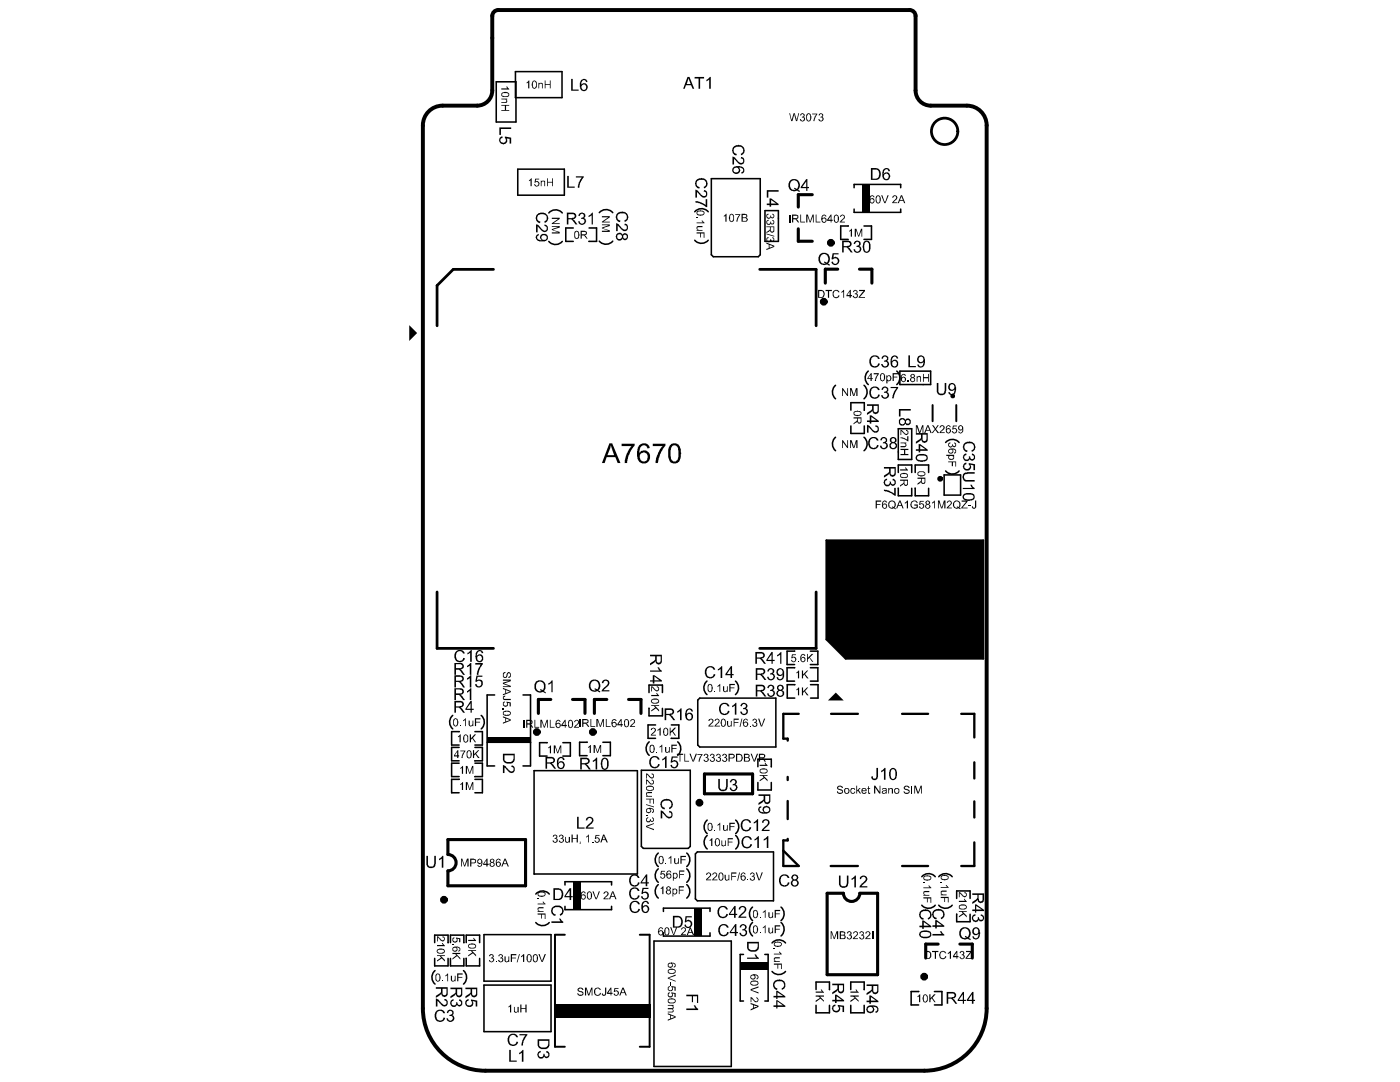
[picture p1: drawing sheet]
<svg xmlns="http://www.w3.org/2000/svg" width="279mm" height="216mm" viewBox="0 0 279 216" stroke-linecap="round" stroke-linejoin="round" font-family="sans-serif">
<circle cx="188.5" cy="26.2" r="2.64" fill="none" stroke="#000" stroke-width=".2"/>
<g fill="none" stroke="#000" stroke-width=".79">
<path d="M192.9 21.1h-7.2a3 3 0 0 1-3-3v-14.9a1.18 1.18 0 0 0-1.2-1.2h-82.1a1.18 1.18 0 0 0-1.2 1.2v14.9a3 3 0 0 1-3 3h-6.9a3.9 3.9 0 0 0-3.9 3.9v176.2a12.5 12.5 0 0 0 12.5 12.5h87.6a12.4 12.4 0 0 0 12.4-12.5v-176.2a3.9 3.9 0 0 0-3.9-3.9"/>
<circle cx="187.6" cy="95.5" r=".18"/>
</g>
<g fill="none" stroke="#000" stroke-width=".55">
<path d="M98.5 53.7h-8l-3.3 3.3v8M151.6 53.7h11.3v11.3M87.2 118.1v11.3h11.3M162.9 118.1v11.3h-11.3"/>
<circle cx="188.5" cy="26.2" r="2.63"/>
</g>
<g fill="#000">
<path d="M100.1 17.6h1.2l-.2-.2v-.2h.1l.4 .7h-1.5zM105.1 16.5l.5-.4v1.5h-.2v-1.1l-.3 .2zM107.5 16.5h.1v.2l.4-.2a.29 .29 0 0 1 .3 .1 .29 .29 0 0 1 0 .4v.6h-.1v-.7a.29 .29 0 0 0-.4-.2 .29 .29 0 0 0-.2 .4v.5h-.1zM108.7 16.1h.2v.7h.8v-.7h.2v1.5h-.2v-.7h-.8v.7h-.2zM114 15.7h.3v2.2h1.2v.2h-1.5zM138.6 15.4h1.9v.3h-.8v2h-.3v-2h-.8zM141 15.9l.6-.5h.3v2.3h-.4v-1.8l-.4 .3zM99.7 25.4h2.3v.3h-2v1.2h-.3zM100.1 20.9h1.5v.2h-.6v.9h.6v.1h-1.5v-.1h.7v-.9h-.7zM100.1 19.7h1.1v.1h-.2a.37 .37 0 0 1 .2 .5 .37 .37 0 0 1-.4 .2h-.7v-.1h.8l.2-.2-.1-.3-.9-.1zM99.7 27.5l.4-.3h.2v.3a.54 .54 0 0 0-.4 .7 .54 .54 0 0 0 .9 .2l.2-.4-.2-.8 1.2 .3v1.2h-.3v-1l-.6-.1a.77 .77 0 0 1-.4 1.2 .77 .77 0 0 1-1-.7l-.1-.2zM105.6 36l.5-.4v1.6h-.2v-1.2l-.3 .2z"/>
<path d="M106.8 35.7h.8v.1h-.6l-.1 .4a.52 .52 0 0 1 .7 .3 .52 .52 0 0 1-.4 .7 .52 .52 0 0 1-.6-.4h.2a.37 .37 0 0 0 .5 .2 .37 .37 0 0 0 .2-.4 .37 .37 0 0 0-.4-.3l-.4 .1zM107.9 36h.2v.2l.4-.2a.29 .29 0 0 1 .3 .2 .29 .29 0 0 1 0 .3v.7h-.2v-.8a.29 .29 0 0 0-.3-.2 .29 .29 0 0 0-.2 .4v.6h-.2zM109.2 35.6h.1v.7h.9v-.7h.2v1.6h-.2v-.8h-.9v.8h-.1zM113.2 35.1h.3v2.1h1.2v.3h-1.5zM114.9 35.2h1.6v.2l-.7 1-.2 1.1h-.3l.2-1.1 .6-1h-1.2zM138.8 37.9l.5 .1 .1 .3a1.3 1.3 0 0 0 1.4 .7l.1-.4a.34 .34 0 0 0-.1-.3 .34 .34 0 0 0-.4 0l.1-.4a.75 .75 0 0 1 .6 1.2 .75 .75 0 0 1-1.3-.1l-.7-.7v1.1h-.3zM138.9 36a1.3 1.3 0 0 1 1.5-.4 1.3 1.3 0 0 1 .8 1.2l-.4 .7-.3 .1-.1-.3a.79 .79 0 0 0 .4-1.1 .79 .79 0 0 0-1.1-.3 .71 .71 0 0 0-.7 .7 .71 .71 0 0 0 .6 .7l-.1 .3a1 1 0 0 1-.6-1.6zM146.2 31.2l.5 .2 .1 .2a1.3 1.3 0 0 0 1.4 .8l.1-.4a.34 .34 0 0 0-.1-.3 .34 .34 0 0 0-.4-.1l.1-.3a.75 .75 0 0 1 .6 1.2 .75 .75 0 0 1-1.3-.1l-.7-.8v1.2h-.3zM146.3 29.4a1.3 1.3 0 0 1 1.5-.4 1.3 1.3 0 0 1 .8 1.2l-.4 .7-.3 .1-.1-.3a.79 .79 0 0 0 .4-1.1 .79 .79 0 0 0-1.1-.3 .71 .71 0 0 0-.7 .7 .71 .71 0 0 0 .6 .7l-.1 .3a1 1 0 0 1-.6-1.6zM153 37.9h2.4v.4h-2.1v1.1h-.3zM157.5 22.6h.2l.3 1.4 .4-1.4h.2l.4 1.4 .3-1.4h.2l-.4 1.6h-.2l-.4-1.4-.4 1.4h-.2zM159.7 22.8a.43 .43 0 0 1 .7-.1 .43 .43 0 0 1-.1 .7 .45 .45 0 0 1 .3 .6 .45 .45 0 0 1-.6 .2h-.2a.2 .2 0 0 1-.2-.3 .2 .2 0 0 1 .3-.1v.1a.28 .28 0 0 0 .3 .2 .28 .28 0 0 0 .2-.3v-.1a.24 .24 0 0 0-.1-.3 .24 .24 0 0 0-.3 .1l.1-.2a.28 .28 0 0 0 .3-.3 .28 .28 0 0 0-.3-.3 .28 .28 0 0 0-.2 .4l-.3-.1z"/>
<path d="M162.1 22.7h1l-.5 1.2v.3h-.3v-.2l.6-1.2h-.8zM163.4 22.8a.43 .43 0 0 1 .7-.1 .43 .43 0 0 1-.1 .7 .45 .45 0 0 1 .3 .6 .45 .45 0 0 1-.6 .2h-.2a.2 .2 0 0 1-.2-.3 .2 .2 0 0 1 .3-.1 .28 .28 0 0 0 .3 .2 .28 .28 0 0 0 .2-.3 .28 .28 0 0 0-.3-.2v-.2a.28 .28 0 0 0 .3-.3 .28 .28 0 0 0-.3-.3 .28 .28 0 0 0-.2 .4l-.3-.1zM178.1 39.3a.53 .53 0 0 1 .8-.2 .53 .53 0 0 1-.2 .9l-.4 .4h.8v.1h-1l.1-.3a.97 .97 0 0 0 .6-1h-.4l-.1 .2h-.2zM107 44.8l.5 .1 .4 .5a.85 .85 0 0 0 1 .6l.2-.4a.43 .43 0 0 0-.5-.5l.1-.3a.75 .75 0 0 1 .5 1.2 .75 .75 0 0 1-1.3-.2l-.6-.6v1.2h-.3zM107.1 42.9a1.31 1.31 0 0 1 1.4-.5 1.31 1.31 0 0 1 .9 1.3l-.2 .5-.3 .2-.2 .1-.1-.3a.75 .75 0 0 0 .5-1 .75 .75 0 0 0-.9-.5 .76 .76 0 0 0-1 .6 .76 .76 0 0 0 .6 .9v.3a1.13 1.13 0 0 1-.7-1.6zM110.1 43.4h1.6v.3l-1.3 .8h1.3v.2h-1.6v-.2l1.3-.8h-1.3zM110.1 45.1h1.6v.3l-1.3 .4 1.3 .5v.3h-1.6v-.2h1.4l-1.4-.5v-.2l1.4-.4h-1.4zM115.6 42.6a.64 .64 0 0 1 1 0 .64 .64 0 0 1-.1 .9 .71 .71 0 0 1 .4 1 .71 .71 0 0 1-1 .3h-.2l-.3-.5v-.1h.3a.48 .48 0 0 0 .6 .4 .48 .48 0 0 0 .3-.7 .48 .48 0 0 0-.6-.2v-.3a.42 .42 0 0 0 .5-.3 .42 .42 0 0 0-.4-.5 .42 .42 0 0 0-.4 .5h-.3zM117.4 43.1l.9-.7v2.4h-.2v-1.8l-.5 .3h-.2zM120.1 43.1h1.6v.3l-1.3 .8h1.3v.2h-1.6v-.2l1.3-.8h-1.3zM120.1 44.8h1.6v.3l-1.3 .4 1.3 .5v.3h-1.6v-.3h1.4l-1.4-.4v-.2l1.4-.5h-1.4zM123 44.5l.4 .2 .2 .2a1.3 1.3 0 0 0 1.4 .8l.1-.4a.34 .34 0 0 0-.1-.3 .34 .34 0 0 0-.4-.1l.1-.3a.75 .75 0 0 1 .6 1.2 .75 .75 0 0 1-1.3-.1l-.7-.8v1.2h-.3z"/>
<path d="M123 42.7h.1a1.3 1.3 0 0 1 1.5-.4 1.3 1.3 0 0 1 .8 1.2l-.4 .7-.3 .1-.1-.3a.79 .79 0 0 0 .4-1.1 .79 .79 0 0 0-1.1-.3 .71 .71 0 0 0-.7 .7 .71 .71 0 0 0 .6 .7l-.1 .3a1.02 1.02 0 0 1-.7-1.6zM139 43.4h.3v.1h-.3zM139 44.4h1.3l-.3-.2v-.2h.2l.4 .5h-1.6zM139 45.3l.3-.2h.9v.2h-.7a.29 .29 0 0 0-.3 .4 .29 .29 0 0 0 .4 .2h.6v.1h-1.2v-.1h.2l-.2-.2zM139 46.4h1.6v1.1h-.2v-.9h-.5v.8h-.2v-.8h-.7zM138.8 40.1l.8 .1 1.2 .7v-1.2h.3v1.6l-.4-.1-.7-.5-1.2-.3zM144.4 43.1l.6-.4v1.5h-.2v-1.1l-.4 .2zM146.7 42.7h1.1l-.7 1.5h-.1v-.5l.5-.8h-.8zM152.9 46.6l1.6 .5v.1l-1.6-.4zM152.9 42.8l.4-.2 .1 .2a.29 .29 0 0 0-.3 .3 .29 .29 0 0 0 .4 .3 .29 .29 0 0 0 .2-.4l.2 .1a.29 .29 0 0 0 .3 .3 .29 .29 0 0 0 .3-.3 .29 .29 0 0 0-.4-.3v-.1a.44 .44 0 0 1 .5 .6 .44 .44 0 0 1-.8 .1 .51 .51 0 0 1-.7 .2 .51 .51 0 0 1-.2-.8zM152.9 44.1l.4-.3 .1 .3a.33 .33 0 0 0-.3 .3 .33 .33 0 0 0 .4 .3 .33 .33 0 0 0 .2-.4v-.1h.2a.24 .24 0 0 0 .2 .4 .24 .24 0 0 0 .3-.2 .24 .24 0 0 0-.3-.3v-.3a.46 .46 0 0 1 .4 .6 .46 .46 0 0 1-.6 .3l-.1-.1a.51 .51 0 0 1-.7 .2 .51 .51 0 0 1-.2-.7zM152.9 47.5l.4-.2 .1 .2a.33 .33 0 0 0-.3 .3 .33 .33 0 0 0 .4 .3 .33 .33 0 0 0 .2-.4l.2 .1a.26 .26 0 0 0 .2 .3 .26 .26 0 0 0 .3-.3 .26 .26 0 0 0-.3-.3v-.2a.44 .44 0 0 1 .5 .6 .44 .44 0 0 1-.8 .1 .49 .49 0 0 1-.7 .2 .49 .49 0 0 1-.2-.7z"/>
<path d="M157.5 42.8h.3v1.6h-.3zM159.7 42.8h.2v1.4h.8v.2h-1zM160.9 42.8h.3l.5 1.4 .5-1.4h.2v1.6h-.2v-1.3l-.4 1.3h-.2l-.5-1.3v1.3h-.2zM162.8 42.8h.1v1.4h.8v.2h-.9zM164.8 57.8h1.2v.3h-.5v1.3h-.3v-1.3h-.4zM166.3 58.2a.69 .69 0 0 1 .6-.4 .69 .69 0 0 1 .6 .5h-.2a.51 .51 0 0 0-.7-.2 .51 .51 0 0 0-.3 .6 .52 .52 0 0 0 .5 .6 .52 .52 0 0 0 .6-.4h.1a.7 .7 0 0 1-.9 .5 .7 .7 0 0 1-.4-.8zM166.2 50.5h1.2v.3h-1l-.1 .6a.79 .79 0 0 1 1.1 .4 .79 .79 0 0 1-.4 1 .79 .79 0 0 1-1.1-.5l.4-.1a.49 .49 0 0 0 .7 .3 .49 .49 0 0 0 0-.8l-.1-.1h-.4l-.2 .2-.4-.1zM167.7 43.1a.51 .51 0 0 1 .8-.1 .51 .51 0 0 1-.3 .8l-.4 .4h.8v.2h-1l.3-.5a.72 .72 0 0 0 .5-.8 .33 .33 0 0 0-.4-.1 .33 .33 0 0 0-.2 .3h-.2zM167.9 58.2l.6-.4v1.6h-.2v-1.2l-.4 .3zM169.5 46l.5-.4v1.6h-.2v-1.2l-.3 .3zM170.3 58.1a.44 .44 0 0 1 .7-.2 .44 .44 0 0 1-.1 .7 .45 .45 0 0 1 .3 .6 .45 .45 0 0 1-.5 .3l-.5-.3v-.2h.2a.31 .31 0 0 0 .4 .3 .31 .31 0 0 0 .2-.4 .31 .31 0 0 0-.4-.2v-.1a.29 .29 0 0 0 .4-.4 .29 .29 0 0 0-.5-.1l-.1 .2-.2-.1zM170.6 48.2a.64 .64 0 0 1 .9 0 .64 .64 0 0 1-.1 .9 .71 .71 0 0 1 .4 1 .71 .71 0 0 1-1 .3l-.3-.2-.2-.3v-.2h.4a.48 .48 0 0 0 .6 .5 .48 .48 0 0 0 .3-.7 .48 .48 0 0 0-.7-.2l.1-.3a.42 .42 0 0 0 .5-.3 .42 .42 0 0 0-.5-.5 .42 .42 0 0 0-.3 .5l-.4-.1z"/>
<path d="M170.6 45.6h.3l.5 1.5 .4-1.5h.3v1.6h-.2v-1.2l-.5 1.2h-.1l-.5-1.3v1.3h-.2zM171.4 57.8h1.2v.3l-1 1.2h1v.1h-1.2l1-1.3h-1zM175.9 39h.2l.5 1.4 .5-1.4h.3l-.7 1.5h-.2zM81.7 64.9l1.5 1.6-1.5 1.5zM168.1 77.4h.1l.9 1.3v-1.3h.1v1.6h-.1l-.9-1.2v1.2h-.1zM169.6 77.4h.4l.3 1.5 .5-1.5h.3v1.6h-.2v-1.2l-.4 1.2h-.2l-.5-1.3v1.3h-.2zM173.7 77.6a1.05 1.05 0 0 1 1-.5 1.05 1.05 0 0 1 .8 .7h-.3a.75 .75 0 0 0-.9-.4 .75 .75 0 0 0-.5 .9 .77 .77 0 0 0 .5 .9 .77 .77 0 0 0 .9-.3l.1-.2 .3 .1a1.11 1.11 0 0 1-1.4 .7 1.11 1.11 0 0 1-.7-1.3zM173.7 71.4a1.05 1.05 0 0 1 1-.5 1.05 1.05 0 0 1 .8 .7h-.3a.75 .75 0 0 0-.9-.4 .75 .75 0 0 0-.5 .9 .77 .77 0 0 0 .5 .9 .77 .77 0 0 0 .9-.4l.1-.1 .3 .1a1.11 1.11 0 0 1-1.4 .7 1.11 1.11 0 0 1-.7-1.4zM174.4 74.5h1l-.1 .3-.4 .6-.1 .6h-.2v-.2l.2-.6 .3-.5h-.7zM176 77.4a.64 .64 0 0 1 1-.2 .64 .64 0 0 1 0 1 .72 .72 0 0 1 .3 1 .72 .72 0 0 1-1 .3l-.4-.5v-.1h.3a.46 .46 0 0 0 .6 .3 .46 .46 0 0 0 .3-.6 .46 .46 0 0 0-.7-.2l.1-.2a.42 .42 0 0 0 .5-.5 .42 .42 0 0 0-.7-.3l-.1 .4h-.3zM176 71.2a.67 .67 0 0 1 .9-.3 .67 .67 0 0 1 .3 1l-.2 .1a.72 .72 0 0 1 .3 1 .72 .72 0 0 1-1 .3l-.4-.5v-.2h.3a.48 .48 0 0 0 .6 .5 .48 .48 0 0 0 .3-.7 .48 .48 0 0 0-.7-.2l.1-.3a.41 .41 0 0 0 .5-.3 .41 .41 0 0 0-.5-.5 .41 .41 0 0 0-.3 .5l-.3-.1zM177.7 77.2h1.5v.4l-.6 .8-.2 1.1h-.3v-.6l.4-1 .4-.5h-1.2z"/>
<path d="M178.1 74.5h1.1v.2h-.8v.5h.7v.1h-.7v.7h-.3zM181.1 75.9h.3v.3h-.3zM181.3 70.9h.3v2.1h1.2v.3h-1.5zM182.9 75.1h.2v.1a.37 .37 0 0 1 .5-.2 .37 .37 0 0 1 .2 .5v.7h-.2v-.7a.28 .28 0 0 0-.3-.3 .28 .28 0 0 0-.2 .4v.6h-.2zM184.2 74.6h.2v.6h.8v-.6h.2v1.6h-.2v-.7h-.8v.7h-.2zM187 76.4h.3v1.4a.63 .63 0 0 0 .6 .8 .63 .63 0 0 0 .6-.7v-1.5h.3v1.4a.95 .95 0 0 1-.9 1.1 .95 .95 0 0 1-.9-1.1zM124.1 88.5h2.6v.4l-.8 1.1-.4 .8-.3 1.6h-.6l.2-1.3 .7-1.4 .5-.7h-1.9zM130.3 88.5h2.5l-.1 .6-.4 .4-.6 1.2-.4 1.7h-.5l.2-1.2 .7-1.6 .5-.6h-1.9zM168.1 87.8h.1l.9 1.3v-1.3h.1v1.6h-.1l-.9-1.2v1.2h-.1zM169.6 87.8h.4l.3 1.4 .5-1.4h.3v1.6h-.2v-1.3l-.4 1.3h-.2l-.5-1.3v1.3h-.2zM173.4 87.7a1.05 1.05 0 0 1 1-.5 1.05 1.05 0 0 1 .9 .7h-.3a.75 .75 0 0 0-.9-.4 .75 .75 0 0 0-.5 .9 .77 .77 0 0 0 .4 .9 .77 .77 0 0 0 1-.4l.1-.1 .3 .1a1.11 1.11 0 0 1-1.4 .7 1.11 1.11 0 0 1-.7-1.4zM173 84.8a1.46 1.46 0 0 1 1 .7 .59 .59 0 0 0 .5 .5 .59 .59 0 0 0 .6-.3v-.5h-.4l.1-.4a.76 .76 0 0 1 .5 1.2 .76 .76 0 0 1-1.3 0l-.7-.8v1.1h-.3z"/>
<path d="M175.9 87.4a.63 .63 0 0 1 .9-.1 .63 .63 0 0 1-.1 1 .72 .72 0 0 1 .3 1 .72 .72 0 0 1-1 .3l-.4-.5v-.2h.3a.46 .46 0 0 0 .6 .4 .46 .46 0 0 0 .3-.6 .46 .46 0 0 0-.6-.2l.1-.3a.42 .42 0 0 0 .5-.5 .42 .42 0 0 0-.7-.2l-.2 .4-.2-.1zM176.4 97.7l.9 .1 1.2 .7v-1.1h.3v1.5h-.3l-1.1-.7-1-.2zM176.5 95.8l.5-.3v.3l-.2 .1a.49 .49 0 0 0-.1 .5 .49 .49 0 0 0 .5 .3l.3-.1v-.5h.3a.4 .4 0 0 0 .3 .6 .4 .4 0 0 0 .5-.4 .4 .4 0 0 0-.5-.4v-.4a.67 .67 0 0 1 .7 .9 .67 .67 0 0 1-1 .4l-.1-.2a.77 .77 0 0 1-1.1 .3 .77 .77 0 0 1-.1-1.1zM179.6 93.7h1.3l-.2-.3v-.1h.1l.4 .6h-1.6zM179.4 81.6h2.4v.3h-2.1v1.2h-.3zM179.7 89.6h1.6v.2h-.6v.8h.6v.2h-1.6v-.2h.7v-.8h-.7zM179.7 88.3h1.2v.2h-.2a.41 .41 0 0 1 .2 .5 .41 .41 0 0 1-.5 .2h-.7v-.2h.8a.29 .29 0 0 0 .2-.3 .29 .29 0 0 0-.4-.2h-.6zM179.7 87.2l.7 .2 .7 .4v-.8h.2v1.1l-.6-.4-1-.3zM179.7 85.7l.4 .2a.82 .82 0 0 0 1 .6v-.1a.32 .32 0 0 0 0-.3 .32 .32 0 0 0-.3-.2v-.1a.5 .5 0 0 1 .4 .8 .5 .5 0 0 1-.9-.1l-.4-.5v.8h-.2zM181.8 100.2a.76 .76 0 0 1 1.4 .1l-.3 .1a.56 .56 0 0 0-.7-.3 .56 .56 0 0 0-.3 .8 .64 .64 0 0 0 1 .2v-.2h-.4v-.2h.7v.6a.88 .88 0 0 1-1 .2 .88 .88 0 0 1-.5-.9zM182.8 84.8h.3l.5 1.5 .4-1.5h.3v1.6h-.2v-1.2l-.5 1.2h-.2l-.5-1.3v1.3h-.1zM186 84.8h.2l.4 .7 .5-.7h.2l-.5 .8 .6 .8h-.3l-.5-.6-.4 .6h-.3l.7-.8z"/>
<path d="M187.5 85.2a.53 .53 0 0 1 .9-.2 .53 .53 0 0 1-.3 .9l-.4 .4h.8v.1h-1l.2-.3a.97 .97 0 0 0 .5-1h-.4l-.1 .2h-.2zM189 100.1a.53 .53 0 0 1 .9 0 .53 .53 0 0 1-.3 .8l-.4 .4h.7v.1h-1l.3-.3a.79 .79 0 0 0 .5-.9l-.3-.2-.2 .3h-.3zM189.2 92.1h1.6v1h-.1v-.9h-.5v.8h-.3v-.8h-.7zM189.3 88.4l.3-.2 .1 .3a.31 .31 0 0 0-.2 .4 .31 .31 0 0 0 .4 .2 .31 .31 0 0 0 .1-.5l.2 .1a.26 .26 0 0 0 .2 .3 .26 .26 0 0 0 .3-.3 .26 .26 0 0 0-.3-.2v-.2a.44 .44 0 0 1 .5 .6 .44 .44 0 0 1-.8 .1 .51 .51 0 0 1-.8 .2 .51 .51 0 0 1 0-.8zM190.2 84.9h.8v.2h-.7v.4a.54 .54 0 0 1 .7 .3 .54 .54 0 0 1-.4 .7 .54 .54 0 0 1-.7-.5h.3a.34 .34 0 0 0 .5 .2 .34 .34 0 0 0 .1-.5 .34 .34 0 0 0-.5 0h-.3zM192.2 97.4h1.8l-.4-.6 .4-.1 .5 .9h-2.3zM192.2 94.6l.3-.2 .5-.2h1.5v.3l-1.4 .1a.61 .61 0 0 0-.7 .6 .61 .61 0 0 0 .8 .6h1.3v.3h-1.3a.97 .97 0 0 1-1-.4 .97 .97 0 0 1 0-1.1zM192.4 92.5l.5-.2v.3a.41 .41 0 0 0-.5 .5 .57 .57 0 0 0 .8 .5 .57 .57 0 0 0 .1-1v-.2l1.3 .2v1.2h-.3v-.9l-.7-.2a.77 .77 0 0 1-.1 1.1 .77 .77 0 0 1-1.1-.2 .76 .76 0 0 1 0-1.1zM192.3 90.7l.3-.2h.3v.2a.47 .47 0 0 0-.5 .6 .47 .47 0 0 0 .6 .4 .47 .47 0 0 0 .3-.6h.3a.38 .38 0 0 0 .3 .5 .38 .38 0 0 0 .5-.4 .38 .38 0 0 0-.4-.4v-.3a.69 .69 0 0 1 .6 .8 .69 .69 0 0 1-.9 .5 .2 .2 0 0 0-.2-.1 .2 .2 0 0 0-.2 .2 .8 .8 0 0 1-.9-.2 .8 .8 0 0 1-.1-1zM192.3 88.6l.1-.1a1.3 1.3 0 0 1 1.4-.3 1.3 1.3 0 0 1 .9 1.2l-.4 .6-.3 .2-.1-.3a.79 .79 0 0 0 .4-1.1 .79 .79 0 0 0-1.1-.3 .71 .71 0 0 0-.7 .6 .71 .71 0 0 0 .6 .8l-.2 .3a1.02 1.02 0 0 1-.6-1.6zM174.8 99.9h1.1v.2h-.9v.5h.7v.1h-.7v.7h-.2zM176.6 119.8a.67 .67 0 0 1 1.1 .3h-.2a.32 .32 0 0 0-.4-.3 .32 .32 0 0 0-.2 .4l.1 .1a.89 .89 0 0 1 .8 .5 .64 .64 0 0 1-.6 .5 .64 .64 0 0 1-.6-.6h.1a.45 .45 0 0 0 .5 .4 .45 .45 0 0 0 .4-.4l-.2-.1a.89 .89 0 0 1-.8-.6z"/>
<path d="M180.6 100.3l.6-.4v1.5h-.2v-1.1l-.3 .2zM183.6 100h.8v.1h-.7l-.1 .4a.53 .53 0 0 1 .8 .2 .53 .53 0 0 1-.3 .8 .53 .53 0 0 1-.7-.4h.2a.36 .36 0 0 0 .5 .2 .36 .36 0 0 0 .1-.5 .36 .36 0 0 0-.6-.1h-.2zM186 100.3l.6-.4v1.5h-.2v-1.1l-.4 .2zM187.2 99.9h.3l.4 1.4 .5-1.4h.3v1.5h-.2v-1.2l-.4 1.2h-.3l-.5-1.3v1.3h-.1zM191.9 99.9h1.2v.2l-1 1.2h1v.1h-1.3l1.1-1.3h-1zM193.3 100.8h.5v.2h-.5zM194.6 99.9h.2v1.1a.44 .44 0 0 1-.4 .5 .44 .44 0 0 1-.4-.4l.1-.1a.25 .25 0 0 0 .2 .3 .25 .25 0 0 0 .3-.2zM90.8 130.2a1.05 1.05 0 0 1 1.1-.5 1.05 1.05 0 0 1 .8 .7h-.3a.75 .75 0 0 0-.9-.4 .75 .75 0 0 0-.5 .9 .77 .77 0 0 0 .5 .9 .77 .77 0 0 0 .9-.4l.1-.1 .3 .1a1.11 1.11 0 0 1-1.4 .7 1.11 1.11 0 0 1-.7-1.4zM93.2 135.4l.5-.4 .1-.3h.3v2.5h-.3v-1.9l-.6 .4zM93.2 137.9l.5-.3 .1-.3h.3v2.4h-.3v-1.8l-.5 .3zM93.2 132.8l.6-.5h.3v2.4h-.3v-1.9l-.6 .4zM93.3 130.2h.3l.4-.5h.1v2.4h-.3v-1.9l-.4 .4z"/>
<path d="M95.1 134.8h1.2v.2h-1l-.1 .8a.77 .77 0 0 1 1.1 .2 .77 .77 0 0 1-.4 1.1 .71 .71 0 0 1-1.1-.6h.3a.51 .51 0 0 0 .7 .4 .51 .51 0 0 0 .2-.8l-.3-.3h-.4l-.1 .3-.3-.1zM94.9 132.3h1.5v.3l-.8 1.1-.1 1h-.3v-.4l.2-.8 .6-.9h-1.1zM100.4 135.6h1.5v.3l-1.3 .5 1.3 .5v.2h-1.5v-.2h1.3l-1.3-.4v-.3l1.3-.4h-1.3zM100.4 138.9l.4-.1v.3a.21 .21 0 0 0-.3 .2 .21 .21 0 0 0 .3 .2h1.1v.2h-1.1a.49 .49 0 0 1-.4-.8zM100.4 134.3l.4-.3 .1 .3a.43 .43 0 0 0-.4 .4 .43 .43 0 0 0 .4 .4l.2-.2a.49 .49 0 0 1 .1-.6 .49 .49 0 0 1 .6 0 .57 .57 0 0 1 .2 .6 .57 .57 0 0 1-.5 .4v-.3h.2a.3 .3 0 0 0 .1-.5 .3 .3 0 0 0-.5 .1 .5 .5 0 0 1-.2 .6 .5 .5 0 0 1-.7-.2zM109.4 136.4l.9-.6v2.3h-.3v-1.8l-.5 .3zM120.2 135.9a.76 .76 0 0 1 1.2-.1 .76 .76 0 0 1-.3 1.2l-.7 .7h1.2v.3h-1.6l.2-.4 .6-.6a.77 .77 0 0 0 .4-1l-.1-.1a.43 .43 0 0 0-.7 .4h-.3zM129.7 133.8h1.9l-.4-.6h.3l.6 .8h-2.4zM130 138.7h1.2l-.2-.3v-.1h.1l.4 .6h-1.5zM130 136.9l.4 .2a1.01 1.01 0 0 0 .9 .6l.1-.1a.32 .32 0 0 0 0-.4 .32 .32 0 0 0-.3-.1v-.2a.5 .5 0 0 1 .4 .8 .5 .5 0 0 1-.9-.1l-.5-.4v.8h-.1zM140.8 133.4a1.05 1.05 0 0 1 1-.5 1.05 1.05 0 0 1 .9 .7h-.3a.75 .75 0 0 0-.9-.4 .75 .75 0 0 0-.5 .9 .77 .77 0 0 0 .4 .9 .77 .77 0 0 0 1-.3l.1-.2 .3 .1a1.11 1.11 0 0 1-1.4 .7 1.11 1.11 0 0 1-.7-1.4zM142.6 137.9h.1v.1h-.1z"/>
<path d="M143.2 136.9l.5-.4v1.5h-.1v-1.1l-.4 .2zM143.3 133.5l.3-.1 .4-.5h.1v2.4h-.3v-1.8l-.5 .3zM144.3 136.9h.2v.7a.29 .29 0 0 0 .3 .4 .29 .29 0 0 0 .3-.4v-.7h.1v1.1h-.1v-.1a.42 .42 0 0 1-.5 .2 .42 .42 0 0 1-.3-.5zM145.6 136.5h1.1v.2h-.9v.5h.8v.1h-.8v.7h-.2zM153.3 136.8a.64 .64 0 0 1 1 0 .64 .64 0 0 1-.1 .9 .71 .71 0 0 1 .4 1 .71 .71 0 0 1-1 .3h-.2l-.3-.5v-.1h.3a.48 .48 0 0 0 .6 .4 .48 .48 0 0 0 .3-.7 .48 .48 0 0 0-.6-.2v-.3a.42 .42 0 0 0 .6-.3 .42 .42 0 0 0-.5-.5 .42 .42 0 0 0-.4 .5h-.3zM153.3 133.5a.64 .64 0 0 1 1 0 .64 .64 0 0 1-.1 .9 .71 .71 0 0 1 .4 1 .71 .71 0 0 1-1 .3h-.2l-.3-.5v-.2h.3a.48 .48 0 0 0 .6 .5 .48 .48 0 0 0 .3-.7 .48 .48 0 0 0-.6-.2v-.3a.42 .42 0 0 0 .6-.3 .42 .42 0 0 0-.5-.5 .42 .42 0 0 0-.4 .5l-.3-.1zM155.2 130.6l.7-.5v2.4h-.2v-1.9l-.6 .4zM158.1 130.6h.8v.1h-.7l-.1 .4a.54 .54 0 0 1 .8 .2 .54 .54 0 0 1-.3 .8 .54 .54 0 0 1-.7-.4h.2a.35 .35 0 0 0 .3 .3 .35 .35 0 0 0 .4-.4 .35 .35 0 0 0-.3-.3l-.2-.1-.4 .2zM159.2 131.9h.2v.2h-.2zM158.9 134.2l.6-.4v1.6h-.3v-1.2l-.3 .2zM158.9 137.6l.6-.4v1.5h-.3v-1.1l-.3 .2zM160 133.8h.3v.8l.8-.8h.2l-.6 .7 .7 .9h-.3l-.6-.8-.2 .3v.5h-.3z"/>
<path d="M160 137.2h.3v.8l.8-.8h.2l-.6 .7 .7 .8h-.3l-.6-.7-.2 .3v.4h-.3zM161.1 130.5h.1v.8l.8-.8h.3l-.7 .7 .7 .9h-.2l-.6-.8-.3 .3v.5h-.1zM165.2 139.8l1.6-1.6 1.6 1.6zM178.1 119.6h.2v1.6h-.2zM178.7 119.6h.3l.5 1.4 .5-1.4h.2v1.6h-.2v-1.3l-.4 1.3h-.3l-.5-1.3v1.3h-.1zM183 119.6h.3l.4 1.4 .5-1.4h.3v1.6h-.2v-1.3l-.5 1.3h-.2l-.4-1.3v1.3h-.2zM164.9 107.8h31.3v23.6h-27.4l-3.9-3.8zM91.4 146.9l.5-.4v1.6h-.2v-1.2l-.3 .3zM91.8 144.7h.1v.2h-.1zM91.9 153.2l.5-.4v1.6h-.2v-1.2l-.3 .3zM91.9 156.4l.5-.3v1.5h-.2v-1.1l-.3 .2zM91.9 149.8h1l-.5 .8-.1 .7h-.2v-.3l.2-.7 .4-.4h-.8z"/>
<path d="M92.4 143.7l.6-.4v1.6h-.2v-1.2l-.4 .2zM93.8 146.5h.2v.8l.7-.8h.3l-.6 .7 .6 .9h-.2l-.6-.8-.2 .3v.5h-.2zM93 152.8h.3l.5 1.5 .4-1.5h.3v1.6h-.2v-1.3l-.5 1.3h-.1l-.5-1.3v1.3h-.2zM93 156.1h.3l.5 1.4 .4-1.4h.3v1.5h-.2v-1.2l-.5 1.2h-.1l-.5-1.3v1.3h-.2zM93.5 143.8h.3v.6a.29 .29 0 0 0 .2 .4 .29 .29 0 0 0 .3-.4v-.6h.2v1.1h-.2v-.2a.42 .42 0 0 1-.5 .2 .42 .42 0 0 1-.3-.4zM94.4 149.7h.2v.8l.8-.8h.2l-.6 .7 .7 .9h-.3l-.5-.8-.3 .3v.5h-.2zM94.8 143.3h1.1v.2h-.9v.5h.8v.2h-.8v.7h-.2zM100.4 141.3h.2v.2h-.2zM100.4 140.2l.4-.3v.3a.33 .33 0 0 0-.2 .4 .33 .33 0 0 0 .4 .2 .33 .33 0 0 0 .2-.5l-.1-.3 .8 .2v.8h-.2v-.7l-.4-.1a.54 .54 0 0 1-.5 .8 .54 .54 0 0 1-.4-.8zM100.4 152.7a2.18 2.18 0 0 1 1.2 1 .49 .49 0 0 0 .9 0 .49 .49 0 0 0-.5-.7l.1-.2a.76 .76 0 0 1 .5 1.2 .76 .76 0 0 1-1.3-.2l-.6-.7v1.2h-.3zM104.5 143.6h.2v1.6h-.2zM106.7 143.6h.1v1.4h.8v.2h-.9z"/>
<path d="M107.8 143.6h.4l.4 1.4 .5-1.4h.2v1.6h-.1v-1.3l-.5 1.3h-.1l-.5-1.3v1.3h-.3zM109.7 143.6h.2v1.4h.8v.2h-1zM109.4 149.1l.6-.4v1.6h-.3v-1.2l-.3 .3zM110.5 148.7h.3l.5 1.5 .5-1.5h.2v1.6h-.1v-1.2l-.5 1.2h-.2l-.4-1.3v1.3h-.3zM114.6 143.9a.53 .53 0 0 1 .9-.1 .53 .53 0 0 1-.3 .9l-.4 .3h.8v.2h-1.1l.3-.4a.82 .82 0 0 0 .5-.9 .33 .33 0 0 0-.3-.1 .33 .33 0 0 0-.2 .3h-.3zM115.6 143.5h.3v1.5h-.3zM117.4 149.1l.5-.4v1.5h-.2v-1.1l-.3 .2zM117.8 143.5h.2v1.4h.8v.1h-1zM118.3 151.7l.5-.2 .1-.3h.3v2.3h-.3v-1.8l-.5 .3zM118.5 148.7h.3l.5 1.4 .4-1.4h.3v1.5h-.2v-1.2l-.5 1.2h-.1l-.5-1.3v1.3h-.2zM119 143.5h.3l.5 1.4 .5-1.4h.2v1.5h-.1v-1.2l-.5 1.2h-.2l-.4-1.3v1.3h-.3zM120.9 143.5h.2v1.4h.8v.1h-1z"/>
<path d="M125.8 143.7a.51 .51 0 0 1 .8 0 .51 .51 0 0 1-.3 .8l-.4 .4h.8v.1h-1l.3-.4a.72 .72 0 0 0 .5-.9 .33 .33 0 0 0-.4-.1 .33 .33 0 0 0-.2 .3h-.2zM128.9 158.2l.4-.2h.8v.3h-.7a.29 .29 0 0 0-.3 .3 .29 .29 0 0 0 .4 .2h.6v.2h-1.2v-.2h.2l-.2-.1zM130 145.4a.55 .55 0 0 1 .8 .1 .55 .55 0 0 1-.4 .8l-.3 .3h.8v.2h-1l.1-.3 .4-.4a.32 .32 0 0 0 .4-.3 .32 .32 0 0 0-.3-.4 .32 .32 0 0 0-.4 .3h-.2zM128.9 154.3l.4 .2a.82 .82 0 0 0 1 .5h.1a.32 .32 0 0 0-.1-.4 .32 .32 0 0 0-.3-.1v-.2a.5 .5 0 0 1 .4 .8 .5 .5 0 0 1-.8-.1l-.5-.4v.8h-.2zM128.9 155.5l.4 .2a.88 .88 0 0 0 1 .6l.1-.4-.4-.2a.2 .2 0 0 1 .3-.1 .2 .2 0 0 1 .1 .2 .49 .49 0 0 1-.2 .8 .49 .49 0 0 1-.6-.4l-.5-.4v.7h-.2zM129.7 151.3a1.05 1.05 0 0 1 1-.4 1.05 1.05 0 0 1 .9 .7h-.3a.75 .75 0 0 0-.9-.5 .75 .75 0 0 0-.5 .9 .77 .77 0 0 0 .5 .9 .77 .77 0 0 0 .9-.3l.1-.2 .3 .1a1.11 1.11 0 0 1-1.4 .8 1.11 1.11 0 0 1-.7-1.4zM130 140.7h1.5v.2h-.7l.7 .8v.3l-.6-.7-.9 .7v-.3l.8-.5-.3-.3h-.5zM131 150h.1v.2h-.1zM131.2 145.6l.7-.4v1.6h-.3v-1.2l-.3 .2zM131.6 149l.6-.4v1.6h-.2v-1.2l-.4 .2zM132.2 151.4l.3-.1 .4-.4h.1v2.3h-.3v-1.8l-.5 .3zM132.7 149.1h.3v.6a.29 .29 0 0 0 .2 .4 .29 .29 0 0 0 .3-.4v-.6h.2v1.1h-.2v-.2a.42 .42 0 0 1-.5 .2 .42 .42 0 0 1-.3-.4z"/>
<path d="M133.7 145.2h.1v.8l.8-.8h.3l-.6 .7 .6 .9h-.2l-.6-.8-.3 .3v.5h-.1zM134 148.6h1.1v.2h-.9v.5h.8v.2h-.8v.7h-.2zM134.1 150.9h1.1v.3h-.9l-.2 .6a.8 .8 0 0 1 1.1 .3 .8 .8 0 0 1-.3 1.1 .8 .8 0 0 1-1.1-.4v-.1l.3-.1a.53 .53 0 0 0 .7 .4 .53 .53 0 0 0 .1-.9l-.1-.1h-.4l-.3 .2-.3-.1zM135.2 141.9l.4-.2 .2-.4h.2v2.4h-.3v-1.8l-.5 .3zM135.1 150.4h1.2v.2h-.5v1.4h-.2v-1.4h-.5zM136.6 150.4h.1v1.4h.8v.2h-.9zM137.6 150.4h.2l.5 1.4 .6-1.4h.2l-.6 1.6h-.3zM139.2 150.5h1l-.5 .8-.1 .7h-.2v-.3l.6-1.1h-.8zM140.5 150.6a.45 .45 0 0 1 .6-.1 .45 .45 0 0 1 .1 .6l-.1 .1a.49 .49 0 0 1 .2 .7 .49 .49 0 0 1-.8 0l-.1-.3h.2a.3 .3 0 0 0 .3 .3 .3 .3 0 0 0 .3-.4 .3 .3 0 0 0-.4-.2v-.2a.29 .29 0 0 0 .4-.3 .29 .29 0 0 0-.3-.3 .29 .29 0 0 0-.3 .4l-.2-.1zM141.5 143.5a.55 .55 0 0 1 .8 .2 .55 .55 0 0 1-.4 .8l-.3 .3h.8v.2h-1l.1-.3 .4-.4a.32 .32 0 0 0 .3-.3 .32 .32 0 0 0-.2-.4 .32 .32 0 0 0-.4 .3h-.2zM141.8 150.6h.1a.42 .42 0 0 1 .5-.1 .42 .42 0 0 1 .1 .6h-.1a.49 .49 0 0 1 .1 .8 .49 .49 0 0 1-.8-.2l-.1-.1h.3a.31 .31 0 0 0 .3 .2 .31 .31 0 0 0 .3-.4 .31 .31 0 0 0-.5-.1l.1-.2a.26 .26 0 0 0 .3-.2 .26 .26 0 0 0-.3-.3 .26 .26 0 0 0-.2 .3l-.2-.1zM142.7 143.5a.5 .5 0 0 1 .8 0 .5 .5 0 0 1-.1 .8l-.5 .5h.8v.2h-1.1l.2-.4a.82 .82 0 0 0 .5-1l-.3-.1-.4 .4z"/>
<path d="M143 150.6a.43 .43 0 0 1 .7-.1 .43 .43 0 0 1-.1 .7 .45 .45 0 0 1 .3 .5 .45 .45 0 0 1-.6 .3l-.4-.3v-.1h.2a.31 .31 0 0 0 .4 .2 .31 .31 0 0 0 .2-.4 .31 .31 0 0 0-.4-.1v-.2a.28 .28 0 0 0 .4-.3 .28 .28 0 0 0-.3-.3 .28 .28 0 0 0-.3 .4l-.2-.1zM143.7 140.7a1.05 1.05 0 0 1 1-.5 1.05 1.05 0 0 1 .9 .8h-.4a.75 .75 0 0 0-.9-.5 .75 .75 0 0 0-.5 .9 .77 .77 0 0 0 .5 .9 .77 .77 0 0 0 .9-.3l.1-.2 .3 .1a1.11 1.11 0 0 1-1.3 .7 1.11 1.11 0 0 1-.8-1.3zM144.2 150.6a.45 .45 0 0 1 .6-.1 .45 .45 0 0 1 .1 .6l-.1 .1a.48 .48 0 0 1 0 .8 .48 .48 0 0 1-.7-.4h.2a.3 .3 0 0 0 .3 .3 .3 .3 0 0 0 .3-.4 .3 .3 0 0 0-.4-.2v-.2a.29 .29 0 0 0 .4-.3 .29 .29 0 0 0-.3-.3 .29 .29 0 0 0-.3 .4l-.2-.1zM143.3 155.4h.4v1.4a.63 .63 0 0 0 .5 .8 .63 .63 0 0 0 .7-.7v-1.5h.3v1.4a.95 .95 0 0 1-.9 1.1 .95 .95 0 0 1-1-1.1zM145.1 143.9h.2v.8a.29 .29 0 0 0 .4 .2 .29 .29 0 0 0 .2-.4v-.6h.1v1.1h-.1v-.2a.42 .42 0 0 1-.5 .2 .42 .42 0 0 1-.3-.4zM145.9 155.5a.67 .67 0 0 1 1 .1 .67 .67 0 0 1-.1 .9h-.1a.71 .71 0 0 1 .4 1 .71 .71 0 0 1-1 .3h-.2l-.3-.5v-.1h.3a.48 .48 0 0 0 .6 .4 .48 .48 0 0 0 .4-.7 .48 .48 0 0 0-.7-.2l.1-.2a.42 .42 0 0 0 .5-.4 .42 .42 0 0 0-.5-.5 .42 .42 0 0 0-.4 .5h-.3zM146.1 140.8l.3-.1 .4-.5h.2v2.4h-.3v-1.8l-.5 .3zM146.4 143.4h1v.2h-.8v.5h.8v.2h-.8v.7h-.2zM148 143.4h.1l-.3 1.6h-.2zM147.9 140.5a.65 .65 0 0 1 1-.1 .65 .65 0 0 1 0 .9 .74 .74 0 0 1 0 1.3 .74 .74 0 0 1-1.1-.5l.2-.1a.49 .49 0 0 0 .6 .5 .49 .49 0 0 0 .4-.7 .49 .49 0 0 0-.7-.3v-.2a.41 .41 0 0 0 .6-.3 .41 .41 0 0 0-.4-.5 .41 .41 0 0 0-.4 .5l-.3-.1zM149.6 144.8h.2v.2h-.2zM150.2 143.6a.43 .43 0 0 1 .7-.1 .43 .43 0 0 1-.1 .7 .47 .47 0 0 1 .2 .7 .47 .47 0 0 1-.7 0l-.2-.3h.3a.31 .31 0 0 0 .3 .2 .31 .31 0 0 0 .3-.4 .31 .31 0 0 0-.5-.1v-.2a.26 .26 0 0 0 .4-.2 .26 .26 0 0 0-.3-.3 .26 .26 0 0 0-.2 .3l-.3-.1z"/>
<path d="M149.8 150.4h.2l.5 1.4 .6-1.4h.2l-.6 1.6h-.3zM151.6 152.6h1.3l-.3-.2v-.2h.2l.4 .6h-1.6zM151.3 143.4h.2l.5 1.4 .5-1.4h.2l-.6 1.6h-.3zM151.6 154.6h1.6v.2h-.8l.8 .8v.3l-.6-.6-1 .6v-.2l.8-.6-.2-.3h-.6zM167.1 156.9a.67 .67 0 0 1 1.1 .3h-.2a.32 .32 0 0 0-.4-.3 .32 .32 0 0 0-.2 .4v.1a.89 .89 0 0 1 .9 .5 .64 .64 0 0 1-.7 .5 .64 .64 0 0 1-.6-.5h.2a.45 .45 0 0 0 .4 .3 .45 .45 0 0 0 .5-.3l-.2-.2a.89 .89 0 0 1-.9-.5zM169.8 157.4l.2-.2h.5l.2 .3-.2 .1a.38 .38 0 0 0-.6 .1 .38 .38 0 0 0 .4 .5l.2-.3a.2 .2 0 0 1 .2 .3 .2 .2 0 0 1-.3 .1 .52 .52 0 0 1-.6 0 .52 .52 0 0 1-.1-.7zM170.9 156.8h.2v.9l.4-.5h.3l-.4 .4 .4 .7h-.2l-.4-.5-.1 .1v.4h-.2zM173.3 156.9l.1-.1v.4h.3v.2h-.3v.8h.3v.1a.26 .26 0 0 1-.4 0 .26 .26 0 0 1 0-.3v-.6h-.2zM174.9 153.2h.3v1.7a.67 .67 0 0 1-.6 .8 .67 .67 0 0 1-.7-.7l.3-.1a.37 .37 0 0 0 .4 .5 .37 .37 0 0 0 .3-.5zM174.4 156.8h.3l.8 1.2v-1.2h.2v1.5h-.2l-.8-1.1v1.1h-.3zM175.9 153.8l.6-.6h.2v2.4h-.3v-1.8l-.5 .3zM177.3 157.2h.1v.2a.43 .43 0 0 1 .6-.2 .43 .43 0 0 1 .2 .5v.6h-.2v-.7a.29 .29 0 0 0-.4-.2 .29 .29 0 0 0-.2 .4v.5h-.1z"/>
<path d="M180.4 156.9a.67 .67 0 0 1 1.1 .3h-.2a.32 .32 0 0 0-.4-.3 .32 .32 0 0 0-.2 .4v.1a.72 .72 0 0 1 .8 .5 .59 .59 0 0 1-.6 .5 .59 .59 0 0 1-.6-.5h.2a.45 .45 0 0 0 .4 .3 .45 .45 0 0 0 .5-.3l-.2-.2a.89 .89 0 0 1-.9-.5zM181.9 156.8h.2v1.5h-.2zM182.5 156.8h.3l.5 1.4 .4-1.4h.3v1.5h-.2v-1.2l-.5 1.2h-.2l-.5-1.3v1.3h-.1zM85.1 170.8h.3v1.4a.63 .63 0 0 0 .6 .7 .63 .63 0 0 0 .7-.6v-1.5h.3v1.4a.95 .95 0 0 1-1 1 .95 .95 0 0 1-.9-1zM87.6 171.3l.5-.2 .1-.3h.3v2.3h-.3v-1.8l-.5 .3zM92 171.3h.3l.4 1.4 .5-1.4h.3v1.6h-.2v-1.3l-.5 1.3h-.1l-.5-1.3v1.3h-.2zM107.3 179.3h.2v.1h-.2zM110.4 166.6a.45 .45 0 0 1 .7 .1 .45 .45 0 0 1-.1 .6 .45 .45 0 0 1 .3 .6 .45 .45 0 0 1-.7 .2h-.1a.2 .2 0 0 1-.2-.2 .2 .2 0 0 1 .2-.2 .31 .31 0 0 0 .4 .3 .31 .31 0 0 0 .2-.5 .31 .31 0 0 0-.4-.1l.1-.2a.28 .28 0 0 0 .3-.2 .28 .28 0 0 0-.3-.3 .28 .28 0 0 0-.3 .3l-.2-.1zM111.6 166.7a.45 .45 0 0 1 .7-.1 .45 .45 0 0 1 0 .7 .48 .48 0 0 1 0 .9 .48 .48 0 0 1-.8-.5h.2a.34 .34 0 0 0 .4 .3 .34 .34 0 0 0 .3-.5 .34 .34 0 0 0-.5-.1v-.2a.28 .28 0 0 0 .4-.2 .28 .28 0 0 0-.3-.3 .28 .28 0 0 0-.3 .3l-.2-.1zM112.8 167h.2v.7a.29 .29 0 0 0 .3 .3 .29 .29 0 0 0 .2-.4v-.6h.2v1.1h-.2v-.2a.38 .38 0 0 1-.4 .2 .38 .38 0 0 1-.3-.4zM114.1 166.5h.2v.7h.8v-.7h.2v1.6h-.2v-.7h-.8v.7h-.2zM115.2 163h.3v2.1h1.2v.2h-1.5z"/>
<path d="M115.7 167.9h.2l-.1 .5-.2-.1h.2zM117 166.9l.5-.4v1.6h-.1v-1.2l-.4 .3zM117.1 163.2a.75 .75 0 0 1 1.1-.1 .75 .75 0 0 1 0 1.1l-.9 .9h1.2v.2h-1.6a2.84 2.84 0 0 1 1.2-1.4 .47 .47 0 0 0-.3-.7 .47 .47 0 0 0-.6 .5h-.3zM118.2 167.9h.2v.2h-.2zM118.2 177.9h.3l.4 1.4 .6-1.4h.2l-.6 1.5h-.2zM118.9 166.6h.8v.2h-.7l-.1 .4a.54 .54 0 0 1 .8 .3 .54 .54 0 0 1-.4 .7 .54 .54 0 0 1-.7-.5h.3a.34 .34 0 0 0 .4 .2 .34 .34 0 0 0 .2-.5 .34 .34 0 0 0-.6 0h-.2zM120.5 178a.53 .53 0 0 1 .8 .1 .53 .53 0 0 1-.2 .8l-.4 .4h.8v.1h-1.1l.2-.3a.97 .97 0 0 0 .5-1l-.2-.1-.2 .3h-.3zM125.7 174.9a1.05 1.05 0 0 1 1-.4 1.05 1.05 0 0 1 .9 .7h-.3a.75 .75 0 0 0-.9-.5 .75 .75 0 0 0-.5 1 .77 .77 0 0 0 .4 .9 .77 .77 0 0 0 1-.4l.1-.2 .3 .1a1.11 1.11 0 0 1-1.4 .8 1.11 1.11 0 0 1-.7-1.4zM125.7 177.5a1.05 1.05 0 0 1 1-.4 1.05 1.05 0 0 1 .9 .7h-.3a.75 .75 0 0 0-.9-.5 .75 .75 0 0 0-.5 1 .84 .84 0 0 0 .3 .8 .84 .84 0 0 0 .9 0l.3-.5 .3 .1a1.11 1.11 0 0 1-1.4 .8 1.11 1.11 0 0 1-.7-1.4zM125.8 180.2a1.05 1.05 0 0 1 1-.5 1.05 1.05 0 0 1 .9 .8h-.3a.75 .75 0 0 0-1-.5 .75 .75 0 0 0-.5 .9 .77 .77 0 0 0 .5 .9 .77 .77 0 0 0 1-.3v-.2l.4 .1a1.11 1.11 0 0 1-1.4 .7 1.11 1.11 0 0 1-.8-1.3zM128.9 160.5l1.6 .4v.2l-1.6-.5zM128.9 162.6h.3v.2h-.3z"/>
<path d="M128.9 164.8l1.6-.6v.2l-1.4 .6 1.4 .4v.3l-1.6-.7zM128.2 177.2h1.2v.2h-.9l-.2 .6a.79 .79 0 0 1 1.2 .7 .79 .79 0 0 1-1.1 .7l-.3-.1-.2-.3 .3-.2a.5 .5 0 0 0 .8 .3 .5 .5 0 0 0-.1-.8l-.4-.1-.3 .2-.2-.1zM128.9 159.4h1.6v1h-.1v-.9h-.6v.8h-.2v-.8h-.7zM128.9 163.3l.4-.2 .1 .1a.32 .32 0 0 0-.3 .3 .32 .32 0 0 0 .3 .4 .32 .32 0 0 0 .3-.4h-.1h.3a.24 .24 0 0 0 .2 .3 .24 .24 0 0 0 .3-.2 .24 .24 0 0 0-.3-.3v-.2a.44 .44 0 0 1 .5 .6 .44 .44 0 0 1-.8 .1 .48 .48 0 0 1-.6 .3 .48 .48 0 0 1-.3-.7zM131.9 177.2l.5-.4v1.6h-.2v-1.2l-.3 .3zM131.9 173.8h.8v.1h-.6l-.1 .4a.54 .54 0 0 1 .8 .2 .54 .54 0 0 1-.3 .8 .54 .54 0 0 1-.7-.4h.1a.35 .35 0 0 0 .4 .3 .35 .35 0 0 0 .3-.4 .35 .35 0 0 0-.3-.3l-.1-.1-.4 .2zM132.8 172.2h.2v.2h-.2zM133.4 171.2l.6-.4v1.6h-.2v-1.2l-.4 .2zM131.9 161.7l.4 .2 .2 .2a1.3 1.3 0 0 0 1.4 .8l.1-.4a.34 .34 0 0 0-.1-.3 .34 .34 0 0 0-.4-.1l.1-.3a.75 .75 0 0 1 .6 1.2 .75 .75 0 0 1-1.3-.1l-.7-.8v1.2h-.3zM131.9 159.9l.1-.1a1.3 1.3 0 0 1 1.5-.3 1.3 1.3 0 0 1 .8 1.2l-.4 .6-.3 .2-.1-.3a.79 .79 0 0 0 .4-1.1 .79 .79 0 0 0-1.1-.3 .71 .71 0 0 0-.7 .6 .71 .71 0 0 0 .6 .8l-.1 .3a1.02 1.02 0 0 1-.7-1.6zM134.5 171.2h.3v.7a.29 .29 0 0 0 .2 .4 .29 .29 0 0 0 .3-.4v-.7h.2v1.2h-.2v-.2a.42 .42 0 0 1-.5 .2 .42 .42 0 0 1-.3-.4zM135.5 176.8h1v.3h-.9v.4h.8v.2h-.8v.7h-.1z"/>
<path d="M135.6 173.7h1v.2h-.9v.5h.8v.2h-.8v.7h-.1zM135.8 170.8h1.1v.2h-.9v.5h.8v.1h-.8v.8h-.2zM141 174.2a.55 .55 0 0 1 .9 .2 .55 .55 0 0 1-.4 .8l-.4 .3h.8v.2h-1l.1-.4 .5-.4a.32 .32 0 0 0 .3-.2 .32 .32 0 0 0-.3-.4 .32 .32 0 0 0-.4 .3h-.2zM141.6 167.6l.6-.4v1.6h-.3v-1.2l-.3 .3zM142.2 174.2a.5 .5 0 0 1 .8 0 .5 .5 0 0 1 0 .7l-.6 .6h.8v.2h-1.1l.2-.4a.82 .82 0 0 0 .6-1l-.3-.1-.4 .4zM142.6 165.6h.1v.1h-.1zM143.2 164.6l.5-.4v1.5h-.1v-1.1l-.4 .2zM144 167.7h.1v.6a.29 .29 0 0 0 .3 .4 .29 .29 0 0 0 .3-.4v-.6h.1v1.1h-.1v-.1a.37 .37 0 0 1-.5 .2 .37 .37 0 0 1-.2-.5zM144.3 164.6h.2v.7a.29 .29 0 0 0 .3 .4 .29 .29 0 0 0 .3-.4v-.7h.1v1.1h-.1v-.1a.42 .42 0 0 1-.5 .2 .42 .42 0 0 1-.3-.5zM144.6 174.6h.2v.7a.29 .29 0 0 0 .4 .3 .29 .29 0 0 0 .2-.4v-.6h.2v1.1h-.2v-.2a.42 .42 0 0 1-.5 .2 .42 .42 0 0 1-.3-.4zM145.2 167.2h1.1v.3h-.9v.4h.8v.2h-.8v.7h-.2zM145.6 164.2h1.1v.2h-.9v.5h.8v.1h-.8v.7h-.2z"/>
<path d="M145.9 174.1h1.1v.2h-.9v.5h.8v.1h-.8v.8h-.2zM147.5 174.1h.2l-.4 1.6h-.2zM148 163.9a1.05 1.05 0 0 1 1-.5 1.05 1.05 0 0 1 .9 .8h-.3a.75 .75 0 0 0-1-.5 .75 .75 0 0 0-.5 .9 .77 .77 0 0 0 .5 .9 .77 .77 0 0 0 1-.3v-.2l.4 .1a1.11 1.11 0 0 1-1.4 .8 1.11 1.11 0 0 1-.8-1.4zM148.1 167.3a1.05 1.05 0 0 1 1.1-.5 1.05 1.05 0 0 1 .8 .8h-.3a.75 .75 0 0 0-.9-.5 .75 .75 0 0 0-.5 .9 .77 .77 0 0 0 .5 .9 .77 .77 0 0 0 .9-.3l.1-.2 .3 .1a1.11 1.11 0 0 1-1.4 .7 1.11 1.11 0 0 1-.7-1.3zM149.2 175.5h.1v.2h-.1zM149.7 174.3a.43 .43 0 0 1 .7-.1 .43 .43 0 0 1 0 .7 .47 .47 0 0 1 .2 .7 .47 .47 0 0 1-.8 0l-.2-.3h.3a.31 .31 0 0 0 .4 .2 .31 .31 0 0 0 .2-.4 .31 .31 0 0 0-.5-.2v-.1a.26 .26 0 0 0 .4-.2 .26 .26 0 0 0-.2-.3 .26 .26 0 0 0-.3 .3l-.3-.1zM150.4 164l.3-.1 .4-.4h.2v2.3h-.3v-1.8l-.5 .3zM150.6 167.4l.3-.1 .4-.5h.2v2.4h-.4v-1.8l-.4 .3zM150.8 174.1h.3l.4 1.4 .5-1.4h.2l-.6 1.6h-.2zM152.2 163.8a.77 .77 0 0 1 1.2-.1 .77 .77 0 0 1-.3 1.2l-.7 .7h1.2v.2h-1.6l.1-.3 .5-.5a1 1 0 0 0 .6-1.1l-.2-.1a.43 .43 0 0 0-.6 .4h-.3zM152.4 167.5l.7-.7h.2v2.4h-.3v-1.8l-.4 .3h-.2zM155.6 174.9a1.05 1.05 0 0 1 1-.4 1.05 1.05 0 0 1 .9 .7h-.3a.75 .75 0 0 0-.9-.5 .75 .75 0 0 0-.5 1 .77 .77 0 0 0 .4 .9 .77 .77 0 0 0 1-.4l.1-.2 .3 .1a1.11 1.11 0 0 1-1.4 .8 1.11 1.11 0 0 1-.7-1.4z"/>
<path d="M167.4 174.7h.3v1.4a.63 .63 0 0 0 .6 .8 .63 .63 0 0 0 .7-.7v-1.5h.3v1.4a.95 .95 0 0 1-.9 1.1 .95 .95 0 0 1-1-1.1zM170 175.3l.4-.3 .2-.3h.2v2.4h-.3v-1.8l-.5 .3zM171.8 174.9a.79 .79 0 0 1 1.2 .2 .79 .79 0 0 1-.4 1.1l-.7 .6h1.2v.3h-1.6l.4-.7a1.13 1.13 0 0 0 .8-1.3l-.5-.2-.3 .2-.1 .3h-.2zM184.3 176h.2v.2h-.2zM184.3 177.1h1.2l-.2-.3v-.1h.2l.4 .5h-1.6zM184.3 177.9l.2-.1h1v.2h-.7a.29 .29 0 0 0-.4 .3 .29 .29 0 0 0 .4 .3h.7v.1h-1.2v-.1h.1l-.1-.2zM187.7 176h.3v.1h-.3zM187.7 177h1.3l-.2-.2v-.2h.1l.4 .6h-1.6zM187.7 177.9l.3-.2h.9v.2h-.7a.29 .29 0 0 0-.3 .4 .29 .29 0 0 0 .4 .2h.6v.1h-1.2v-.1h.2l-.2-.2zM191.4 179.7h1.2l-.2-.2v-.1h.1l.4 .6h-1.5zM191.4 177.9l.4 .3a.82 .82 0 0 0 .9 .5l.1-.1a.32 .32 0 0 0 0-.3 .32 .32 0 0 0-.3-.1v-.2a.5 .5 0 0 1 .4 .8 .5 .5 0 0 1-.9-.1l-.5-.4v.7h-.1zM87.2 188.6h1.2l-.2-.4h.2l.4 .6h-1.6z"/>
<path d="M87.2 190.6h1.6v.2h-.8l.8 .8v.3l-.6-.7-1 .7v-.3l.8-.5-.2-.3h-.6zM88.2 195.6h.2v.2h-.2zM87.2 186.8l.6 .4a.38 .38 0 0 0 .5 .4 .38 .38 0 0 0 .3-.5h-.3v-.3a.52 .52 0 0 1 .4 .9 .52 .52 0 0 1-.9-.2l-.4-.4v.8h-.2zM88.9 194.6l.5-.4v1.6h-.1v-1.2l-.4 .3zM90.3 188.4h.2v.2h-.2zM90 194.7h.2v.6a.29 .29 0 0 0 .3 .4 .29 .29 0 0 0 .3-.4v-.6h.1v1.1h-.1v-.2a.42 .42 0 0 1-.5 .3 .42 .42 0 0 1-.3-.5zM90.3 190.1h1.6v.3h-.8l.8 .8v.3l-.7-.7-.9 .7v-.3l.8-.6-.3-.2h-.5zM90.3 187.2l.4-.2v.2a.34 .34 0 0 0-.1 .5 .34 .34 0 0 0 .5 0 .34 .34 0 0 0-.1-.5v-.1l.9 .1v.8h-.3v-.6l-.4-.1a.54 .54 0 0 1-.4 .8 .54 .54 0 0 1-.5-.8zM91.2 194.2h1.1v.3h-.8v.4h.8v.2h-.8v.7h-.3zM93.4 187.5h1.3l-.2-.2v-.2h.1l.4 .7h-1.6zM93.4 189.6h1.6v.1h-.8l.8 .8v.3l-.6-.6-1 .6v-.2l.8-.5-.2-.4h-.6zM97.6 190.6a.47 .47 0 0 1 .7-.2 .47 .47 0 0 1 0 .8 .46 .46 0 0 1 .2 .6 .46 .46 0 0 1-.7 .1 .2 .2 0 0 1-.2-.1 .2 .2 0 0 1 .2-.2 .34 .34 0 0 0 .4 .3 .34 .34 0 0 0 .2-.5 .34 .34 0 0 0-.5-.2l.1-.1a.26 .26 0 0 0 .3-.3 .26 .26 0 0 0-.3-.2 .26 .26 0 0 0-.2 .2z"/>
<path d="M98.9 191.8h.2v.1h-.2zM99.5 190.6a.43 .43 0 0 1 .7-.1 .43 .43 0 0 1-.1 .7 .45 .45 0 0 1 .3 .6 .45 .45 0 0 1-.7 .1h-.1a.2 .2 0 0 1-.2-.2 .2 .2 0 0 1 .3-.1 .31 .31 0 0 0 .3 .2 .31 .31 0 0 0 .3-.4 .31 .31 0 0 0-.5-.2v-.1a.26 .26 0 0 0 .4-.2 .26 .26 0 0 0-.2-.3 .26 .26 0 0 0-.3 .2h-.3zM100.7 190.8h.2v.7a.29 .29 0 0 0 .3 .4 .29 .29 0 0 0 .3-.4v-.7h.1v1.1h-.1v-.1a.42 .42 0 0 1-.5 .2 .42 .42 0 0 1-.3-.4zM101.9 190.4h1.1v.2h-.8v.5h.8v.1h-.8v.7h-.3zM103.6 190.4h.2l-.5 1.6h-.2zM104 190.8l.6-.4v1.5h-.2v-1.1l-.3 .2zM107.3 180.3h1.3l-.3-.2v-.2h.2l.4 .6h-1.6zM107.3 181.2l.2-.2h1v.2h-.7a.29 .29 0 0 0-.3 .4 .29 .29 0 0 0 .3 .2h.7v.2h-1.2v-.2h.2l-.2-.2zM107.5 190.4h.2l.5 1.4 .5-1.4h.2l-.6 1.5h-.2zM107.3 182.3h1.6v1.1h-.2v-.9h-.5v.8h-.2v-.8h-.7zM110 183.8h1.9l-.4-.5h.4l.5 .6v.3h-2.4zM110.1 181.2a1.52 1.52 0 0 1 2.2-.1 1.07 1.07 0 0 1-.5 1.6l-.1-.3a.79 .79 0 0 0 .4-1 .79 .79 0 0 0-1.1-.4 .71 .71 0 0 0-.7 .7 .71 .71 0 0 0 .6 .7l-.1 .3a1.04 1.04 0 0 1-.7-1.5z"/>
<path d="M115.3 197.2a.67 .67 0 0 1 1.1 .3h-.2a.32 .32 0 0 0-.4-.3 .32 .32 0 0 0-.2 .4v.1a.89 .89 0 0 1 .9 .5 .64 .64 0 0 1-.7 .5 .64 .64 0 0 1-.6-.5h.2a.45 .45 0 0 0 .4 .3 .45 .45 0 0 0 .5-.3l-.2-.2a.89 .89 0 0 1-.9-.5zM116.7 197.1h.4l.4 1.4 .5-1.4h.2v1.5h-.1v-1.2l-.5 1.2h-.2l-.4-1.3v1.3h-.3zM118.6 197.4a.7 .7 0 0 1 .7-.3 .7 .7 0 0 1 .6 .4h-.2a.57 .57 0 0 0-.8-.1 .57 .57 0 0 0-.1 .8 .48 .48 0 0 0 .5 .4 .48 .48 0 0 0 .4-.5l.3 .1a.75 .75 0 0 1-1.1 .4 .75 .75 0 0 1-.3-1.1zM120.8 197.1h.2v1.1a.44 .44 0 0 1-.4 .5 .44 .44 0 0 1-.5-.5h.2a.24 .24 0 0 0 .3 .3 .24 .24 0 0 0 .2-.3zM122.6 197.1h.8v.2h-.6l-.1 .4a.54 .54 0 0 1 .8 .2 .54 .54 0 0 1-.3 .8 .54 .54 0 0 1-.7-.5h.1a.32 .32 0 0 0 .5 .2 .32 .32 0 0 0 .1-.4 .32 .32 0 0 0-.5-.1h-.2zM133.3 195.1l1.5-.6v.2l-1.4 .5 1.4 .5v.2l-1.5-.6zM133.7 196h.2v.6h-.2zM133.7 185h.3l.5 1.4 .4-1.4h.3l-.7 1.6h-.1zM133.3 197l.2-.3h.2v.3a.32 .32 0 0 0-.2 .5 .32 .32 0 0 0 .6 0v-.4l-.1-.1v-.3l.8 .2v.8h-.2v-.6l-.4-.1a.54 .54 0 0 1-.5 .8 .54 .54 0 0 1-.4-.8zM133.3 198.1l.4-.1v.2a.33 .33 0 0 0-.1 .5 .33 .33 0 0 0 .5 0 .33 .33 0 0 0-.1-.5v-.2l.8 .2v.8h-.2v-.7l-.4-.1a.53 .53 0 0 1-.5 .8 .53 .53 0 0 1-.4-.8zM135.9 185.3a.51 .51 0 0 1 .9 0 .51 .51 0 0 1-.3 .7l-.4 .4h.8v.2h-1l.2-.4a.82 .82 0 0 0 .6-.9l-.4-.1-.2 .3h-.2zM136.8 182.8h1.3v.3h-1.1v.6a.81 .81 0 0 1 1.1 .4 .81 .81 0 0 1-.5 1.1 .81 .81 0 0 1-1-.7h.3a.49 .49 0 0 0 .7 .3 .49 .49 0 0 0 .1-.8l-.2-.2h-.4l-.2 .3-.2-.1z"/>
<path d="M143.3 181.2a1.05 1.05 0 0 1 1.1-.4 1.05 1.05 0 0 1 .8 .7h-.3a.75 .75 0 0 0-.9-.5 .75 .75 0 0 0-.5 1 .77 .77 0 0 0 .5 .9 .77 .77 0 0 0 .9-.4l.1-.2 .3 .1a1.11 1.11 0 0 1-1.4 .8 1.11 1.11 0 0 1-.7-1.4zM143.5 184.9a1.05 1.05 0 0 1 1-.5 1.05 1.05 0 0 1 .9 .7h-.3a.75 .75 0 0 0-1-.4 .75 .75 0 0 0-.4 .9 .77 .77 0 0 0 .4 .9 .77 .77 0 0 0 1-.4l.1-.1h.3a1.11 1.11 0 0 1-1.4 .8 1.11 1.11 0 0 1-.8-1.4zM147.5 181.1a.77 .77 0 0 1 1.3-.1 .77 .77 0 0 1-.3 1.2l-.7 .7h1.1v.2h-1.5v-.3l.6-.5a1 1 0 0 0 .5-1.1l-.1-.1a.43 .43 0 0 0-.6 .4h-.4zM147.8 184.5a.64 .64 0 0 1 1 0 .64 .64 0 0 1-.1 1 .74 .74 0 0 1 0 1.3 .74 .74 0 0 1-1.1-.6l.2-.1a.49 .49 0 0 0 .6 .5 .49 .49 0 0 0 .4-.6 .49 .49 0 0 0-.7-.3v-.3a.41 .41 0 0 0 .6-.3 .41 .41 0 0 0-.4-.5 .41 .41 0 0 0-.4 .5l-.3-.1zM149.1 191.1h1.9l-.4-.6h.3l.6 .8h-2.4zM149.8 197.4l1.6-.6v.3l-1.4 .4 1.4 .5v.2l-1.6-.6zM149.8 199h.3l.3 .4a.6 .6 0 0 0 .7 .3l.1-.4-.3-.1v-.2a.52 .52 0 0 1 .5 .7 .52 .52 0 0 1-.9 .1l-.5-.6v.8h-.2zM151.6 186h.2v.2h-.2zM151.6 183h.2v.1h-.2zM152.2 185l.6-.4v1.6h-.2v-1.2l-.4 .3zM152.2 182l.6-.4v1.5h-.2v-1.1l-.4 .2zM153.3 185.1h.3v.6a.29 .29 0 0 0 .3 .4 .29 .29 0 0 0 .2-.4v-.6h.2v1.1h-.2v-.2a.42 .42 0 0 1-.5 .3 .42 .42 0 0 1-.3-.5z"/>
<path d="M153.3 182h.3v.7a.29 .29 0 0 0 .3 .4 .29 .29 0 0 0 .2-.4v-.7h.2v1.1h-.2v-.1a.42 .42 0 0 1-.5 .2 .42 .42 0 0 1-.3-.5zM154.4 189.3h.3v.1h-.3zM154.4 190.3h1.3l-.2-.2v-.2h.1l.4 .6h-1.6zM154.4 191.2l.3-.2h.9v.2h-.7a.29 .29 0 0 0-.3 .4 .29 .29 0 0 0 .4 .2h.6v.1h-1.2v-.1h.2l-.2-.2zM154.6 184.6h1.1v.3h-.9v.4h.8v.2h-.8v.7h-.2zM154.6 181.6h1.1v.2h-.9v.5h.8v.1h-.8v.7h-.2zM154.4 192.3h1.6v1.1h-.1v-.9h-.6v.8h-.1v-.8h-.8zM154.4 195.9h.1a1.21 1.21 0 0 1 1.7-.3 1.21 1.21 0 0 1 .3 1.7l-.5 .2v-.3a.79 .79 0 0 0 .4-1.1 .79 .79 0 0 0-1.1-.3 .71 .71 0 0 0-.8 .6 .71 .71 0 0 0 .7 .8l-.1 .3a1.06 1.06 0 0 1-.7-1.6zM162.8 197.8h1.2l-.2-.3h.2l.4 .6h-1.6zM162.8 198.6h1.6v.3h-.7l.7 .8v.2l-.7-.6-.9 .7v-.3l.9-.6-.4-.2h-.5zM165.8 185.8h.2l.5 1.4 .5-1.4h.3v1.6h-.3v-1.3l-.4 1.3h-.2l-.5-1.4v1.4h-.1zM169.2 185.9a.45 .45 0 0 1 .6 0 .45 .45 0 0 1-.1 .7 .45 .45 0 0 1 .3 .6 .45 .45 0 0 1-.7 .2l-.3-.3v-.1h.2a.3 .3 0 0 0 .3 .3 .3 .3 0 0 0 .3-.4 .3 .3 0 0 0-.4-.2v-.2a.26 .26 0 0 0 .4-.2 .26 .26 0 0 0-.3-.3 .26 .26 0 0 0-.3 .3l-.2-.1z"/>
<path d="M169.7 197.8h1.3l-.3-.3h.3l.4 .6h-1.7zM169.7 198.6h1.7v.3h-.8l.8 .8v.2l-.7-.6-1 .7v-.3l.9-.6-.3-.2h-.6zM170.3 186a.54 .54 0 0 1 .9 .1 .54 .54 0 0 1-.4 .8l-.3 .3h.7v.2h-1l.2-.4a.82 .82 0 0 0 .6-1h-.3l-.4 .3zM171.5 186a.46 .46 0 0 1 .7-.1 .46 .46 0 0 1 0 .7 .48 .48 0 0 1 .2 .7 .48 .48 0 0 1-.7 .1l-.3-.3 .3-.1a.33 .33 0 0 0 .3 .3 .33 .33 0 0 0 .3-.4 .33 .33 0 0 0-.4-.2l-.1-.2a.26 .26 0 0 0 .4-.2 .26 .26 0 0 0-.2-.3 .26 .26 0 0 0-.3 .3l-.3-.1zM172.8 186a.53 .53 0 0 1 .8 0 .53 .53 0 0 1-.3 .8l-.4 .4h.8v.2h-1.1l.3-.4a.79 .79 0 0 0 .5-.9l-.1-.1h-.2l-.4 .3zM174 185.8h.3v1.6h-.3zM183.2 198.7l.4-.3v1.6h-.2v-1.2l-.3 .2zM184.3 179h1.6v1.1h-.2v-.8h-.6v.8h-.1v-.8h-.7zM183.6 182v-.1a1.3 1.3 0 0 1 1.5-.4 1.3 1.3 0 0 1 .8 1.2l-.4 .7-.3 .1-.1-.3a.79 .79 0 0 0 .4-1.1 .79 .79 0 0 0-1.1-.3 .71 .71 0 0 0-.7 .7 .71 .71 0 0 0 .7 .7l-.2 .3a1.02 1.02 0 0 1-.6-1.5zM185.5 198.4h.2v.8l.7-.8h.3l-.6 .7 .6 .9h-.2l-.6-.8-.2 .3v.5h-.2zM186.1 186.4h1.9l-.4-.5 .3-.1 .2 .5 .4 .1v.3h-2.4zM186 189.7h1.3v.3h-.5v1.3h-.2v-1.3h-.6z"/>
<path d="M187.6 190a.76 .76 0 0 1 1.2 .2h-.2a.55 .55 0 0 0-.7-.2 .55 .55 0 0 0-.2 .8 .47 .47 0 0 0 .4 .4 .47 .47 0 0 0 .5-.4h.2a.73 .73 0 0 1-.9 .5 .73 .73 0 0 1-.4-1zM186.2 181.9v-.1a1.3 1.3 0 0 1 1.5-.4 1.3 1.3 0 0 1 .8 1.3l-.4 .6-.3 .1-.1-.3a.79 .79 0 0 0 .4-1 .79 .79 0 0 0-1.1-.4 .71 .71 0 0 0-.7 .7 .71 .71 0 0 0 .7 .7l-.2 .3a1.02 1.02 0 0 1-.6-1.5zM187.7 179h1.6v1.1h-.1v-.9h-.6v.8h-.1v-.8h-.8zM189.2 190.1l.6-.4v1.6h-.2v-1.2l-.4 .3zM191.6 189.9a.45 .45 0 0 1 .7 0 .45 .45 0 0 1-.1 .6 .46 .46 0 0 1 .2 .7 .46 .46 0 0 1-.7 0h-.2v-.3h.2a.3 .3 0 0 0 .3 .3 .3 .3 0 0 0 .3-.3 .3 .3 0 0 0-.4-.3v-.1a.28 .28 0 0 0 .3-.3 .28 .28 0 0 0-.3-.3 .28 .28 0 0 0-.2 .3l-.2-.1zM191.4 181.8h1.5v.2h-.7l.7 .7v.4l-.6-.7-.9 .7v-.3l.8-.5-.3-.3h-.5zM192.8 189.7h1.1v.3l-1 1.2h1.1v.1h-1.3l.9-1.3h-.8zM194 182.7l.5-.3h.2v.3a.46 .46 0 0 0-.4 .6 .46 .46 0 0 0 .6 .3 .46 .46 0 0 0 .2-.6l.3 .1a.42 .42 0 0 0 .4 .5 .42 .42 0 0 0 .4-.5 .42 .42 0 0 0-.5-.4l.1-.3a.7 .7 0 0 1 .6 .9 .7 .7 0 0 1-.9 .5l-.2-.3a.72 .72 0 0 1-1 .3 .72 .72 0 0 1-.3-1zM86.9 201.9a1.05 1.05 0 0 1 1-.4 1.05 1.05 0 0 1 .9 .7h-.3a.75 .75 0 0 0-1-.5 .75 .75 0 0 0-.4 .9 .77 .77 0 0 0 .4 1 .77 .77 0 0 0 1-.4l.1-.2 .3 .1a1.11 1.11 0 0 1-1.4 .8 1.11 1.11 0 0 1-.8-1.4zM87 199.3a1.62 1.62 0 0 1 1.1 .8l.1 .1a.49 .49 0 0 0 .5 .3 .49 .49 0 0 0 .4-.4v-.3l-.5-.2 .1-.3a.74 .74 0 0 1 .5 1.2 .74 .74 0 0 1-1.3-.2l-.6-.6v1.1h-.3zM89.3 201.8a.64 .64 0 0 1 1-.3 .64 .64 0 0 1-.1 1.1 .72 .72 0 0 1 .3 1 .72 .72 0 0 1-1 .2l-.4-.4v-.2h.3a.46 .46 0 0 0 .6 .4 .46 .46 0 0 0 .3-.6 .46 .46 0 0 0-.6-.3v-.2a.42 .42 0 0 0 .6-.5 .42 .42 0 0 0-.7-.2l-.2 .4-.2-.1zM90.1 199.5l.4-.2v.4h-.2a.49 .49 0 0 0-.2 .6 .49 .49 0 0 0 .6 .3l.3-.2v-.4h.3a.4 .4 0 0 0 .3 .5 .4 .4 0 0 0 .5-.3 .4 .4 0 0 0-.5-.5v-.3a.67 .67 0 0 1 .7 .9 .67 .67 0 0 1-1 .4l-.1-.2a.77 .77 0 0 1-1.1 .2 .77 .77 0 0 1 0-1.2z"/>
<path d="M92.9 199.7l.5-.4 .1 .4a.52 .52 0 0 0-.4 .5 .52 .52 0 0 0 .6 .5 .54 .54 0 0 0 .4-.4 .54 .54 0 0 0-.1-.6v-.3l1.2 .3v1.1h-.3v-.9l-.6-.2a.78 .78 0 0 1-.6 1.2 .78 .78 0 0 1-.8-1zM101.6 209.5h.3v2.1h1.2v.3h-1.5zM101.5 200.8l.5-.4v1.6h-.2v-1.2l-.3 .3zM101.5 206.7a1.05 1.05 0 0 1 1-.4 1.05 1.05 0 0 1 .9 .7h-.4a.75 .75 0 0 0-.9-.5 .75 .75 0 0 0-.5 .9 .77 .77 0 0 0 .5 1 .77 .77 0 0 0 .9-.4l.1-.2 .3 .1a1.11 1.11 0 0 1-1.3 .8 1.11 1.11 0 0 1-.8-1.4zM102.6 200.9h.1v.8a.29 .29 0 0 0 .4 .2 .29 .29 0 0 0 .2-.4v-.6h.2v1.1h-.1v-.1a.41 .41 0 0 1-.5 .2 .41 .41 0 0 1-.3-.5zM103.6 210h.3l.4-.5h.2v2.4h-.4v-1.9l-.4 .4zM103.8 200.4h.3v.8h.8v-.8h.2v1.6h-.2v-.7h-.8v.7h-.3zM103.7 206.3h1.5v.3l-.7 1-.2 1h-.2l.1-1 .7-1h-1.2zM107.4 210l.5-.3v.3a.49 .49 0 0 0-.4 .5 .49 .49 0 0 0 .6 .4 .49 .49 0 0 0 .4-.5l-.1-.1h.3a.4 .4 0 0 0 .3 .5 .4 .4 0 0 0 .5-.3 .4 .4 0 0 0-.5-.5v-.3a.71 .71 0 0 1 .7 .8 .71 .71 0 0 1-.8 .6l-.3-.3a.77 .77 0 0 1-1.1 .3 .77 .77 0 0 1-.1-1.1zM133.3 200.5h1.2v.2h-.3l.3 .1v.4l-.3 .2a.33 .33 0 0 1 .3 .4 .33 .33 0 0 1-.4 .2h-.8v-.1h.7a.26 .26 0 0 0 .3-.3 .26 .26 0 0 0-.4-.2h-.6v-.2h.8a.29 .29 0 0 0 .1-.4 .29 .29 0 0 0-.4-.1h-.5zM137 201.2h1.9l-.4-.5 .3-.1 .1 .4 .4 .3v.2h-2.3zM137 198.5h2.3v1.6h-.2v-1.3h-.8v1.2h-.2v-1.2h-1.1z"/>
<path d="M166.2 200.7l.5-.3-.1 .4a.5 .5 0 0 0-.2 .6 .5 .5 0 0 0 .6 .3l.2-.1a.51 .51 0 0 0 0-.8v-.3l1.3 .2v1.2h-.4v-1l-.6-.1a.77 .77 0 0 1-.4 1.2 .77 .77 0 0 1-1-.7z"/>
<path d="M100.2 18.7a.26 .26 0 0 0 0 .4 .26 .26 0 0 0 .3 0 .57 .57 0 0 0 .6 .1 .57 .57 0 0 0 .4-.5l-.3-.1h-.8zM100.1 18.7a.96 .96 0 0 1 1.5 .1 .72 .72 0 0 1-.9 .6 .57 .57 0 0 1-.6-.7z"/>
<path d="M106.4 16.3l-.1 .2a.86 .86 0 0 0 .4 1.1 .81 .81 0 0 0-.1-1.4zM106.3 16.2a.57 .57 0 0 1 .7 0 .57 .57 0 0 1 .1 .7 .51 .51 0 0 1-.2 .7 .51 .51 0 0 1-.7-.3l-.1-.6z"/>
<path d="M116 16a.72 .72 0 0 1 .7-.2 .72 .72 0 0 1 .5 .6h-.2a.51 .51 0 0 0-.7-.3 .51 .51 0 0 0-.3 .7v.1a.71 .71 0 0 1 1-.2 .71 .71 0 0 1 .2 1 .8 .8 0 0 1-1 .4 .8 .8 0 0 1-.5-.9v-.7zM116 17.4a.52 .52 0 0 0 1 0 .52 .52 0 0 0-1 0z"/>
<path d="M137.4 15.7l-.4 1.1h.8l-.4-1.2zM137.2 15.4h.4l.9 2.3h-.3l-.3-.7h-1l-.2 .7h-.4z"/>
<path d="M146.3 33.4l.6-.3h.6a.96 .96 0 0 1 1 1.1l-.4 .4h-.1l-.1-.2a.49 .49 0 0 0 .4-.6 .49 .49 0 0 0-.6-.3h-.3a.76 .76 0 0 1 .1 1 .76 .76 0 0 1-1 .1 .94 .94 0 0 1-.2-1.2zM146.4 33.7v.1a.5 .5 0 0 0 .2 .6 .5 .5 0 0 0 .7-.2 .47 .47 0 0 0-.1-.6 .47 .47 0 0 0-.6 0z"/>
<path d="M157.8 36.3v.1a.91 .91 0 0 0-.1 1 .91 .91 0 0 0 1 .5l.1-.1-.3-.1v-.2l.4 .1a.3 .3 0 0 0 .3 0 .3 .3 0 0 0 0-.4 .86 .86 0 0 0-.2-1.1 .86 .86 0 0 0-1.2 .2zM157.5 36.2a1.19 1.19 0 0 1 1.6-.3 1.19 1.19 0 0 1 .5 1.5l-.4 .5 .4 .2v.2h-.2a.42 .42 0 0 0-.7-.1 1.24 1.24 0 0 1-1.3-.6 1.24 1.24 0 0 1 .1-1.4z"/>
<path d="M160.9 36.2l-.8 1.1h.8zM160.9 35.7h.2v1.6h.4v.2h-.4v.6h-.2v-.6h-1.1v-.2z"/>
<path d="M161.1 22.9a.85 .85 0 0 0 .4 1.2l.2-.4a.65 .65 0 0 0-.4-1zM161.1 22.7a.63 .63 0 0 1 .8 .7 .7 .7 0 0 1-.7 .8 1.34 1.34 0 0 1-.2-1.4z"/>
<path d="M173.7 39.1a.49 .49 0 0 1 .5-.2 .49 .49 0 0 1 .3 .5h-.2a.3 .3 0 0 0-.4-.3 .3 .3 0 0 0-.2 .5v.1a.49 .49 0 0 1 .6 0 .49 .49 0 0 1 .1 .7 .49 .49 0 0 1-.7 .1 1.18 1.18 0 0 1 0-1.4zM173.8 39.7a.35 .35 0 0 0 .1 .7 .35 .35 0 0 0 .5-.4l-.2-.3z"/>
<path d="M174.1 33.8v1.9h.6a.99 .99 0 0 0 .7-1.5l-.4-.4zM173.8 33.5h1a1.22 1.22 0 0 1 .7 2l-.4 .4h-1.3z"/>
<path d="M175 39.3v.1a.78 .78 0 0 0 .3 1.1 1.11 1.11 0 0 0 .1-1.3l-.3-.1zM174.8 39.2a.53 .53 0 0 1 .7-.2 .53 .53 0 0 1 .3 .6 .76 .76 0 0 1-.6 1 1.03 1.03 0 0 1-.4-1.4z"/>
<path d="M176.3 33.8a.74 .74 0 0 1 .7-.3 .74 .74 0 0 1 .6 .7h-.2a.51 .51 0 0 0-.7-.3 .51 .51 0 0 0-.3 .7l-.1 .1a.76 .76 0 0 1 1.1-.1 .76 .76 0 0 1 0 1.1 .76 .76 0 0 1-1.1 0l-.2-.4v-1zM176.5 34.8a.53 .53 0 0 0 0 .8 .53 .53 0 0 0 .8-.1 .53 .53 0 0 0-.1-.8 .53 .53 0 0 0-.7 .1z"/>
<path d="M179.9 39.2l-.3 .7h.6l-.2-.8zM179.8 39h.2l.7 1.5h-.3l-.1-.4h-.7l-.2 .4h-.2z"/>
<path d="M108.1 47.1a.53 .53 0 0 0 .4 .8 .53 .53 0 0 0 .6-.7 .73 .73 0 0 0-1-.1zM107.1 46.9l.4-.2v.3h-.1a.48 .48 0 0 0-.2 .5 .48 .48 0 0 0 .5 .4h.4a.76 .76 0 0 1-.1-1 .76 .76 0 0 1 1-.1 .76 .76 0 0 1 .3 1v.1a1.93 1.93 0 0 1-2.2 0l-.2-.4z"/>
<path d="M113.4 42.7v.8h.7a.4 .4 0 0 0 .5-.3 .4 .4 0 0 0-.3-.5zM113.1 42.4h1.1a.67 .67 0 0 1 .8 .6 .67 .67 0 0 1-.6 .8l.8 1h-.3l-.9-1h-.6v1h-.3z"/>
<path d="M114.9 46.4a.78 .78 0 0 0 .3 1.1 1.11 1.11 0 0 0 0-1.2l-.2-.1zM114.7 46.2a.57 .57 0 0 1 .6-.1 .57 .57 0 0 1 .3 .6 .76 .76 0 0 1-.7 1 1.34 1.34 0 0 1-.2-1.4z"/>
<path d="M116.1 46.3v.5h.7a.27 .27 0 0 0 .1-.4 .27 .27 0 0 0-.3-.1zM115.9 46h.8a.47 .47 0 0 1 .5 .5 .47 .47 0 0 1-.5 .5l.6 .6h-.2l-.5-.6h-.5v.6h-.2z"/>
<path d="M124.4 47.2a.37 .37 0 0 0 .7 0 .37 .37 0 0 0-.7 0zM123.1 47.2a.52 .52 0 0 0 1 0 .52 .52 0 0 0-1 0zM123 46.8a.67 .67 0 0 1 .6-.4 .67 .67 0 0 1 .6 .5 .63 .63 0 0 1 1-.2 .63 .63 0 0 1 0 1l-.3 .2a.55 .55 0 0 1-.7-.4 .69 .69 0 0 1-.9 .4 .69 .69 0 0 1-.3-.9z"/>
<path d="M139.2 42.3a.24 .24 0 0 0 0 .3 .24 .24 0 0 0 .2 .1l.1 .1a.7 .7 0 0 0 .9-.3 .8 .8 0 0 0-1.1-.2zM139 42.3l.1-.1a1.25 1.25 0 0 1 1.5 .1v.1a.8 .8 0 0 1-1.2 .6l-.4-.3z"/>
<path d="M145.8 42.9l-.1 .2a.86 .86 0 0 0 .3 1.1 .81 .81 0 0 0-.1-1.4zM145.6 42.8a.57 .57 0 0 1 .8 0 .57 .57 0 0 1 .1 .7 .51 .51 0 0 1-.3 .7 .51 .51 0 0 1-.6-.3l-.1-.6z"/>
<path d="M148.2 42.9v.5h.5a.24 .24 0 0 0 .2-.3 .24 .24 0 0 0-.3-.2zM148.2 43.5v.6h.5a.29 .29 0 0 0 .3-.4 .29 .29 0 0 0-.4-.2zM148 42.7h.6a.43 .43 0 0 1 .5 .2 .43 .43 0 0 1-.2 .5 .42 .42 0 0 1 .3 .6 .42 .42 0 0 1-.6 .2h-.6z"/>
<path d="M153.8 45.3v.7a.28 .28 0 0 0 .3 .2 .28 .28 0 0 0 .3-.3v-.6zM152.9 45.2h1.6v.7a.44 .44 0 0 1-.4 .5 .44 .44 0 0 1-.4-.4l-.3 .3-.5 .2v-.2l.8-.5v-.5h-.8z"/>
<path d="M153.6 48.9v.5l.8-.3zM152.9 48.4l1.6 .6v.3l-1.6 .6v-.2l.5-.2v-.7l-.5-.2z"/>
<path d="M153.9 39.9v.7h1zM153.6 39.6h.3l1.5 1.1v.2h-1.5v.3h-.3v-.3h-.6v-.3h.6z"/>
<path d="M158.3 43.1v.4h.5a.27 .27 0 0 0 .4-.2 .27 .27 0 0 0-.4-.2zM158.1 42.8h.8a.48 .48 0 0 1 .4 .5 .48 .48 0 0 1-.4 .5l.6 .6h-.3l-.4-.6h-.5v.6h-.2z"/>
<path d="M163.5 58.1v1.2h.3a.59 .59 0 0 0 .6-.6 .59 .59 0 0 0-.6-.6zM163.3 57.8h.6a.87 .87 0 0 1 .4 1.5l-1 .1z"/>
<path d="M163.9 50.9a.98 .98 0 0 0-.2 1.2 .98 .98 0 0 0 1.1 .5l-.4-.2 .1-.2 .3 .1a.3 .3 0 0 0 .4 0 .3 .3 0 0 0 0-.4 .9 .9 0 0 0-.2-.9 .9 .9 0 0 0-1-.2zM163.5 50.9a1.21 1.21 0 0 1 1.8-.1 1.21 1.21 0 0 1-.1 1.8l.4 .2-.1 .2h-.1a.42 .42 0 0 0-.7-.1 1.24 1.24 0 0 1-1.3-.6 1.24 1.24 0 0 1 .1-1.4z"/>
<path d="M164 43.1a.49 .49 0 0 1 .5-.3 .49 .49 0 0 1 .4 .4h-.1a.37 .37 0 0 0-.6-.1 .37 .37 0 0 0-.1 .5 .49 .49 0 0 1 .8 .1 .49 .49 0 0 1-.2 .7l-.1 .1a.83 .83 0 0 1-.6-1.3zM164.1 43.9a.35 .35 0 0 0 .7 0 .35 .35 0 0 0-.7 0z"/>
<path d="M165.8 43.1l-.5 .7h.5zM165.8 42.8h.1v1h.3v.3h-.3v.3h-.1v-.3h-.7v-.3z"/>
<path d="M166.6 43.1v.1a.78 .78 0 0 0 .4 1.1 1.11 1.11 0 0 0 0-1.2l-.2-.1zM166.5 43.1a.53 .53 0 0 1 .6-.2 .53 .53 0 0 1 .3 .5 .76 .76 0 0 1-.5 1.1 1.09 1.09 0 0 1-.4-1.4z"/>
<path d="M168.4 48.3v.8h.7a.4 .4 0 0 0 .5-.3 .4 .4 0 0 0-.4-.5zM168.1 48h1.1a.67 .67 0 0 1 .7 .6 .67 .67 0 0 1-.6 .7l.9 1.1h-.4l-.9-1.1h-.5v1.1h-.3z"/>
<path d="M169.6 58.2l-.5 .7h.5zM169.6 57.8h.2v1.1h.2v.2h-.2v.3h-.2v-.3h-.7v-.2z"/>
<path d="M172.6 48.4v.4a1.46 1.46 0 0 0 .3 1.4 .72 .72 0 0 0 .5-.9 .76 .76 0 0 0-.5-1.1zM172.4 48.2a.8 .8 0 0 1 .9-.1 .8 .8 0 0 1 .4 .9 1.08 1.08 0 0 1-.9 1.5 1.44 1.44 0 0 1-.6-1.9z"/>
<path d="M173.7 74.8l-.4 .7h.4zM173.8 74.5h.2v1h.2v.1h-.2v.4h-.3v-.4h-.6z"/>
<path d="M175.9 74.8a.78 .78 0 0 0 .3 1.1l.2-.3a.86 .86 0 0 0-.3-1zM175.7 74.7a.58 .58 0 0 1 .7-.1 .58 .58 0 0 1 .2 .7v.1a.53 .53 0 0 1-.3 .6 .53 .53 0 0 1-.7-.4z"/>
<path d="M176.9 74.9h.1v.2a.53 .53 0 0 1 .8 0 .53 .53 0 0 1 0 .7l-.4 .3-.3-.2v.6h-.2zM177.1 75.2a.43 .43 0 0 0 0 .5 .43 .43 0 0 0 .5 .2 .45 .45 0 0 0 .1-.6 .45 .45 0 0 0-.5-.2z"/>
<path d="M177.9 71.2a.73 .73 0 0 1 .8-.3 .73 .73 0 0 1 .5 .6h-.3a.4 .4 0 0 0-.3-.4 .4 .4 0 0 0-.5 .4l-.1 .6a.76 .76 0 0 1 1.1 0 .76 .76 0 0 1-.1 1.1 .9 .9 0 0 1-1.1-.1 .9 .9 0 0 1-.2-1.1zM178.1 72.2a.51 .51 0 0 0 0 .7 .51 .51 0 0 0 .7 0 .51 .51 0 0 0 .1-.7l-.2-.2z"/>
<path d="M179.9 74.8a.52 .52 0 0 1 .5-.2 .52 .52 0 0 1 .4 .4h-.2a.34 .34 0 0 0-.4-.1 .34 .34 0 0 0-.2 .3v.2a.49 .49 0 0 1 .6-.1 .49 .49 0 0 1 .1 .7 .49 .49 0 0 1-.7 .1 1.29 1.29 0 0 1-.1-1.3zM179.9 75.7a.4 .4 0 0 0 .8 0 .4 .4 0 0 0-.8 0z"/>
<path d="M181.9 75a.26 .26 0 0 0 .5 0 .26 .26 0 0 0-.5 0zM181.8 75.7a.35 .35 0 0 0 .7 0 .35 .35 0 0 0-.7 0zM181.7 74.8a.47 .47 0 0 1 .7-.2 .47 .47 0 0 1 0 .8 .47 .47 0 0 1 .1 .7 .47 .47 0 0 1-.7-.1l-.2-.1 .1-.3a.2 .2 0 0 0 .1-.2 .2 .2 0 0 0-.1-.2z"/>
<path d="M183.5 71.2a.53 .53 0 0 0-.1 .8 .53 .53 0 0 0 .8 0 .54 .54 0 0 0 0-.7 .54 .54 0 0 0-.7-.1zM183.2 71.1a.89 .89 0 0 1 1 0 .89 .89 0 0 1 .4 1 .96 .96 0 0 1-.3 1 .96 .96 0 0 1-1 .2l-.2-.3v-.3h.2a.48 .48 0 0 0 .6 .4 .48 .48 0 0 0 .4-.5v-.4a.73 .73 0 0 1-1.1 .1 .73 .73 0 0 1 0-1.1z"/>
<path d="M189.6 76.8a.57 .57 0 0 0 0 .6 .57 .57 0 0 0 .5 .4 .54 .54 0 0 0 .3-.8 .54 .54 0 0 0-.8-.2zM189.4 76.7a.85 .85 0 0 1 1-.2 .85 .85 0 0 1 .4 .9 1.14 1.14 0 0 1-.9 1.5l-.3-.1-.3-.3-.1-.3h.4a.44 .44 0 0 0 .5 .4 .44 .44 0 0 0 .3-.5l.1-.4a.73 .73 0 0 1-1.1 .1 .73 .73 0 0 1 0-1.1z"/>
<path d="M121.9 88.9l-.7 1.9h1.4l-.7-1.9zM121.6 88.5h.6l1.6 3.9h-.5l-.5-1.2h-1.7l-.4 1.2h-.6z"/>
<path d="M127.5 88.9a1.23 1.23 0 0 1 1.3-.4 1.23 1.23 0 0 1 .8 .9l-.4 .1a.76 .76 0 0 0-.9-.6 .76 .76 0 0 0-.6 .9l-.1 .5a1.26 1.26 0 0 1 1.8-.1 1.26 1.26 0 0 1 .1 1.8 1.35 1.35 0 0 1-1.6 .4 1.35 1.35 0 0 1-.8-1.5v-.9zM127.8 90.7a.93 .93 0 0 0 0 1 .93 .93 0 0 0 .9 .4 .95 .95 0 0 0 .5-1 .95 .95 0 0 0-.8-.8z"/>
<path d="M134.1 89v.1a3.1 3.1 0 0 0 0 2.7 .77 .77 0 0 0 .9 .1 .77 .77 0 0 0 .4-.7v-.8a1.53 1.53 0 0 0-.5-1.5h-.4zM133.7 88.9a1.3 1.3 0 0 1 1.4-.3 1.3 1.3 0 0 1 .8 1.3v.8a2.17 2.17 0 0 1-.7 1.7 1.21 1.21 0 0 1-1.8-1l-.1-.7a2.69 2.69 0 0 1 .4-1.8z"/>
<path d="M170.5 82.3a.24 .24 0 0 0 0 .3 .24 .24 0 0 0 .2 .1l.1 .1a.7 .7 0 0 0 1-.3 .8 .8 0 0 0-1.1-.3zM170.3 82.2h.1a1.25 1.25 0 0 1 1.5 .1v.1a.8 .8 0 0 1-1.2 .6l-.4-.3z"/>
<path d="M171.2 83.5l.1 .7a.28 .28 0 0 0 .3 .1 .28 .28 0 0 0 .2-.3v-.5zM170.3 83.3h1.6v.7a.44 .44 0 0 1-.3 .5 .44 .44 0 0 1-.5-.4l-.8 .6v-.3l.8-.5v-.4h-.8z"/>
<path d="M173.9 83.2v.7h1zM173.6 82.9h.3l1.5 1.1v.2h-1.5v.3h-.3v-.3h-.6v-.3h.6z"/>
<path d="M174.4 81v.7a.41 .41 0 0 0 .3 .5 .41 .41 0 0 0 .4-.4v-.8zM173 80.7h2.4v1.1a.65 .65 0 0 1-.5 .8 .65 .65 0 0 1-.8-.7l-.3 .4-.8 .5v-.4l1-.7v-.7h-1z"/>
<path d="M176.2 100a.49 .49 0 0 1 .5-.1 .49 .49 0 0 1 .3 .4h-.2a.34 .34 0 0 0-.5-.1 .34 .34 0 0 0 0 .5 .47 .47 0 0 1 .6-.1 .47 .47 0 0 1 .1 .7 .6 .6 0 0 1-.8 0 .6 .6 0 0 1-.2-.7zM176.2 101a.35 .35 0 0 0 .7 0 .35 .35 0 0 0-.7 0z"/>
<path d="M177.9 87.8a.4 .4 0 0 0 .8 0 .4 .4 0 0 0-.8 0zM177.8 88.9a.5 .5 0 0 0 1 0 .5 .5 0 0 0-1 0zM177.7 87.4a.67 .67 0 0 1 .9-.1 .67 .67 0 0 1 .1 1h-.1a.72 .72 0 0 1 .2 1.1 .72 .72 0 0 1-1.1 0 .72 .72 0 0 1 .2-1.1l-.3-.2z"/>
<path d="M177.7 93.5v.8a.4 .4 0 0 0 .4 .5 .4 .4 0 0 0 .4-.4v-.9zM176.4 93.2h2.4v1.1a.65 .65 0 0 1-.6 .8 .65 .65 0 0 1-.7-.7l-.3 .4-.8 .5v-.4l1-.7v-.7h-1z"/>
<path d="M179.8 94.8a.26 .26 0 0 0 0 .3 .26 .26 0 0 0 .3 0 .57 .57 0 0 0 .6 .1 .57 .57 0 0 0 .4-.4l-.3-.2h-.8zM179.6 94.7a.96 .96 0 0 1 1.6 .1 .72 .72 0 0 1-.9 .6 .57 .57 0 0 1-.7-.7z"/>
<path d="M180.5 95.9v.6a.28 .28 0 0 0 .3 .2 .28 .28 0 0 0 .3-.3v-.5zM179.6 95.7h1.6v.7a.44 .44 0 0 1-.4 .6 .44 .44 0 0 1-.5-.5l-.7 .6v-.3l.7-.5v-.4h-.7z"/>
<path d="M180.8 84.2a.37 .37 0 0 0 .7 0 .37 .37 0 0 0-.7 0zM179.6 84.1a.5 .5 0 0 0 1 0 .5 .5 0 0 0-1 0zM179.5 83.7a.78 .78 0 0 1 1.2 .1 .6 .6 0 0 1 .9-.2 .6 .6 0 0 1 .1 .9 .57 .57 0 0 1-.5 .3 .57 .57 0 0 1-.5-.3 .71 .71 0 0 1-1.1 .3 .71 .71 0 0 1-.1-1.1z"/>
<path d="M183.3 94.4a.55 .55 0 0 0 .2 .5 .55 .55 0 0 0 .6-.1 .32 .32 0 0 0 .4-.3 .32 .32 0 0 0-.4-.3h-.6zM183.1 94.3l.5-.3a.76 .76 0 0 1 1.1 .6 .89 .89 0 0 1-1.6 0z"/>
<path d="M184 95.5v.8a.26 .26 0 0 0 .4 .1 .26 .26 0 0 0 .1-.4v-.5zM183.1 95.3h1.6v.8a.43 .43 0 0 1-.4 .5 .43 .43 0 0 1-.5-.4l-.7 .5v-.2l.7-.6v-.4h-.7z"/>
<path d="M183.6 88.9v.7h1.1zM183.3 88.6h.3l1.5 1.1v.3h-1.5v.3h-.3v-.3h-.5v-.4h.5z"/>
<path d="M184.1 86.7v.7a.41 .41 0 0 0 .4 .6 .41 .41 0 0 0 .4-.5v-.8zM182.8 86.4h2.3v1.1a.65 .65 0 0 1-.5 .9 .65 .65 0 0 1-.7-.7l-.3 .4-.8 .4v-.4l1-.7v-.7h-1z"/>
<path d="M183 91.1v.1a.6 .6 0 0 0 .8 .6 .8 .8 0 0 0 1.1-.5 1.03 1.03 0 0 0-1.3-.4h-.3zM183 90.7l.8-.1a1.02 1.02 0 0 1 1.3 .7 .73 .73 0 0 1-.9 .8l-.2 .1a1.11 1.11 0 0 1-1.3-.9z"/>
<path d="M185.1 85l-.2 .8h.6zM185.1 84.8h.2l.6 1.6h-.2l-.2-.5h-.7l-.1 .5h-.3z"/>
<path d="M188.8 85.1a.52 .52 0 0 1 .6-.3 .52 .52 0 0 1 .4 .4h-.2a.35 .35 0 0 0-.5-.1 .35 .35 0 0 0-.2 .4v.1a.5 .5 0 0 1 .8 0 .5 .5 0 0 1-.1 .7 .57 .57 0 0 1-.7 0 .57 .57 0 0 1-.1-.7zM189 86a.33 .33 0 0 0 .6 0 .33 .33 0 0 0-.6 0z"/>
<path d="M188.8 90.7h1.6v.3h-.1a.48 .48 0 0 1 0 .6 .48 .48 0 0 1-.6 .2 .44 .44 0 0 1-.4-.3 .44 .44 0 0 1 .1-.5h-.6zM189.4 91.1a.41 .41 0 0 0 .4 .5 .41 .41 0 0 0 .4-.5l-.6-.1z"/>
<path d="M189.2 89.8a1.05 1.05 0 0 1 1.6 .1v.4l-.2 .2h-.2v-.2a.29 .29 0 0 0 .2-.4 .29 .29 0 0 0-.3-.2l-.2-.1a.54 .54 0 0 1-.3 .9 .54 .54 0 0 1-.6-.7zM189.4 90a.35 .35 0 0 0 .7 0 .35 .35 0 0 0-.7 0z"/>
<path d="M191.4 85.2a.33 .33 0 0 0 .1 .4 .33 .33 0 0 0 .5 0 .33 .33 0 0 0-.2-.5l-.1-.1zM191.3 85a.63 .63 0 0 1 .8 0 .63 .63 0 0 1 .1 .8 .54 .54 0 0 1-.3 .6 .54 .54 0 0 1-.7-.3h.2a.34 .34 0 0 0 .4 .2 .34 .34 0 0 0 .3-.4v-.2a.53 .53 0 0 1-.8 .1 .53 .53 0 0 1 0-.8z"/>
<path d="M192.4 98.9v.1a.6 .6 0 0 0 .8 .6 .8 .8 0 0 0 1.1-.5 1.03 1.03 0 0 0-1.3-.4h-.3zM192.2 98.7l.2-.1a2.04 2.04 0 0 1 2 .1 .78 .78 0 0 1 0 .9 .78 .78 0 0 1-.8 .3l-.2 .1a1.11 1.11 0 0 1-1.3-.9z"/>
<path d="M177.6 100.2v.1a.61 .61 0 0 0-.1 .6 .61 .61 0 0 0 .6 .4h.1l-.2-.1 .1-.1 .3 .1a.65 .65 0 0 0 .1-.8 .65 .65 0 0 0-.8-.3zM177.4 100.2a.81 .81 0 0 1 1.1-.1 .81 .81 0 0 1 0 1.2l.3 .3-.3-.2a.88 .88 0 0 1-1.1-.2 .88 .88 0 0 1 0-1z"/>
<path d="M179.6 100l-.3 .8h.6zM179.5 99.9h.2l.6 1.5h-.2l-.1-.4h-.8l-.1 .4h-.3z"/>
<path d="M180.5 119.9h.1a.44 .44 0 0 1 .4-.3 .44 .44 0 0 1 .4 .4h-.1a.37 .37 0 0 0-.5-.1 .37 .37 0 0 0-.1 .5 .51 .51 0 0 1 .8 .2 .51 .51 0 0 1-.4 .7 .51 .51 0 0 1-.6-.6zM180.7 120.7a.35 .35 0 0 0 .7 0 .35 .35 0 0 0-.7 0z"/>
<path d="M182 120a.25 .25 0 0 0 .5 0 .25 .25 0 0 0-.5 0zM181.9 120.8a.31 .31 0 0 0 .6 0 .31 .31 0 0 0-.6 0zM181.8 119.8h.1a.42 .42 0 0 1 .7 0 .42 .42 0 0 1-.1 .6 .47 .47 0 0 1 0 .8 .47 .47 0 0 1-.7-.2l-.1-.4 .3-.3a.31 .31 0 0 1-.3-.2 .31 .31 0 0 1 .1-.3z"/>
<path d="M184.9 100.3a.26 .26 0 0 0 .5 0 .26 .26 0 0 0-.5 0zM184.8 100.9a.34 .34 0 0 0 .3 .5 .34 .34 0 0 0 .4-.4 .34 .34 0 0 0-.5-.3zM184.8 100a.45 .45 0 0 1 .6 0 .45 .45 0 0 1 .1 .6h-.1a.5 .5 0 0 1 .2 .7 .5 .5 0 0 1-.8 .1 .5 .5 0 0 1 0-.7l.1-.1a.33 .33 0 0 1-.1-.6z"/>
<path d="M190.4 100.3a.76 .76 0 0 0 .6 1.1l.1-.1-.1-.2 .3 .1a.71 .71 0 0 0-.5-1.2zM190.4 100a.81 .81 0 0 1 1.2 .1 .81 .81 0 0 1-.2 1.2l.4 .1-.1 .2-.3-.2a.8 .8 0 0 1-1-.1 .8 .8 0 0 1-.1-1z"/>
<path d="M91 135v.8h.7a.43 .43 0 0 0 .5-.2 .43 .43 0 0 0-.2-.6zM90.7 134.7h1.1a.68 .68 0 0 1 .7 .4 .68 .68 0 0 1-.2 .8l-.4 .2 .4 .2 .5 .9h-.4l-.5-.9-.4-.2h-.5v1.1h-.3z"/>
<path d="M91 137.6v.8h.7a.38 .38 0 0 0 .6-.3 .38 .38 0 0 0-.4-.5zM90.7 137.3h1.1a.67 .67 0 0 1 .8 .6 .67 .67 0 0 1-.7 .8l.9 1h-.4l-.8-1h-.6v1h-.3z"/>
<path d="M91 132.5v.8h.7a.42 .42 0 0 0 .6-.4 .42 .42 0 0 0-.6-.4zM90.7 132.3h1.1a.67 .67 0 0 1 .8 .6 .67 .67 0 0 1-.7 .7l.9 1.1h-.4l-.8-1.1h-.6v1.1h-.3z"/>
<path d="M95.1 130a.73 .73 0 0 1 .8-.3 .73 .73 0 0 1 .5 .6h-.3a.44 .44 0 0 0-.5-.4 .44 .44 0 0 0-.4 .6v.4a.75 .75 0 0 1 1.2 0 .75 .75 0 0 1-.4 1.2 .84 .84 0 0 1-1.1-1zM95.2 131.3a.51 .51 0 0 0 1 0 .51 .51 0 0 0-1 0z"/>
<path d="M101 137.7v.6l.8-.3zM100.4 137.3l1.5 .6v.2l-1.5 .6v-.2l.4-.1v-.8l-.4-.1z"/>
<path d="M107.1 136.2v.2a.91 .91 0 0 0-.1 1 .91 .91 0 0 0 1 .5l-.2-.2v-.2a.39 .39 0 0 0 .5 .1 .39 .39 0 0 0 .3-.4 .89 .89 0 0 0-.4-1 .89 .89 0 0 0-1.1 0zM106.9 136.1a1.23 1.23 0 0 1 1.7 0 1.23 1.23 0 0 1 0 1.8l.3 .2v.3a1.49 1.49 0 0 0-1.4-.2 1.31 1.31 0 0 1-.6-2.1z"/>
<path d="M118 136.2a.91 .91 0 0 0-.1 1.1 .91 .91 0 0 0 1 .4v-.1h-.3l.1-.3 .3 .2a.3 .3 0 0 0 .4-.1 .3 .3 0 0 0 0-.3 .9 .9 0 0 0-.2-1 .9 .9 0 0 0-1-.2zM117.7 136.1a1.21 1.21 0 0 1 1.8-.2 1.21 1.21 0 0 1-.1 1.8l.4 .3-.1 .2-.1-.1a.42 .42 0 0 0-.7-.1 1.24 1.24 0 0 1-1.3-.5 1.24 1.24 0 0 1 .1-1.4z"/>
<path d="M130.1 139.8a.55 .55 0 0 0 .4 .5 .55 .55 0 0 0 .6-.1 .3 .3 0 0 0 .3-.4 .3 .3 0 0 0-.5-.2h-.6zM130 139.5h.2a.79 .79 0 0 1 .9-.1 .79 .79 0 0 1 .4 .7 1.13 1.13 0 0 1-1.5 0l-.1-.3z"/>
<path d="M130.6 135v.8h1zM130.3 134.7h.3l1.5 1.1v.2h-1.5v.4h-.3v-.4h-.6v-.2h.6z"/>
<path d="M131.1 131v.7a.4 .4 0 0 0 .3 .5 .4 .4 0 0 0 .5-.4v-.8zM129.7 130.6h2.4v1.1a.65 .65 0 0 1-.5 .9 .65 .65 0 0 1-.8-.7l-.3 .4-.8 .5v-.4l1.1-.7v-.7h-1.1z"/>
<path d="M141.5 136.8v.1a.78 .78 0 0 0 .3 1.1 1.11 1.11 0 0 0 .1-1.3l-.3-.1zM141.3 136.6a.57 .57 0 0 1 .6-.1 .57 .57 0 0 1 .3 .6 .76 .76 0 0 1-.7 1 1.34 1.34 0 0 1-.2-1.4z"/>
<path d="M145.8 133.4l-.7 1.1h.7zM145.9 132.9h.2v1.6h.3v.2h-.3v.6h-.3v-.6h-1v-.2z"/>
<path d="M151.1 130.4v.8h.7a.4 .4 0 0 0 .5-.3 .4 .4 0 0 0-.4-.5zM150.7 130.1h1.1a.67 .67 0 0 1 .8 .6 .67 .67 0 0 1-.6 .7l.9 1.1h-.4l-.9-1.1h-.5v1.1h-.4z"/>
<path d="M151.1 136.9v.8h.7a.4 .4 0 0 0 .5-.3 .4 .4 0 0 0-.3-.5zM150.8 136.6h1.1a.67 .67 0 0 1 .8 .6 .67 .67 0 0 1-.6 .8l.8 1h-.3l-.9-1h-.6v1h-.3z"/>
<path d="M151.1 133.6v.8h.7a.4 .4 0 0 0 .5-.3 .4 .4 0 0 0-.3-.5zM150.8 133.3h1.1a.67 .67 0 0 1 .8 .6 .67 .67 0 0 1-.6 .8l.8 1h-.3l-.9-1h-.6v1h-.3z"/>
<path d="M154 130.6l-.8 1.1h.8zM154 130.1h.2v1.6h.4v.2h-.4v.6h-.2v-.6h-1.1v-.2z"/>
<path d="M155.3 137.3a.4 .4 0 0 0 .8 0 .4 .4 0 0 0-.8 0zM155.3 138.4a.48 .48 0 0 0 .9 0 .48 .48 0 0 0-.9 0zM155.2 136.9a.65 .65 0 0 1 .9-.2 .65 .65 0 0 1 0 1 .72 .72 0 0 1 .3 1 .72 .72 0 0 1-1 .3 .66 .66 0 0 1-.5-.6 .66 .66 0 0 1 .5-.7l-.3-.2z"/>
<path d="M155.3 133.8a.53 .53 0 0 0 .1 .8 .53 .53 0 0 0 .7-.1 .53 .53 0 0 0-.1-.8l-.1-.1a.42 .42 0 0 0-.6 .2zM155.1 133.6a.85 .85 0 0 1 1-.1 .85 .85 0 0 1 .4 1 .87 .87 0 0 1-.3 1.1 .87 .87 0 0 1-1.1-.2l-.1-.3h.3a.45 .45 0 0 0 .6 .4 .45 .45 0 0 0 .3-.6l.1-.3a.76 .76 0 0 1-1.1 .1 .76 .76 0 0 1-.1-1.1z"/>
<path d="M159.9 130.6a.49 .49 0 0 1 .5-.1 .49 .49 0 0 1 .3 .4h-.2a.34 .34 0 0 0-.5-.1 .34 .34 0 0 0 0 .5 .47 .47 0 0 1 .6-.1 .47 .47 0 0 1 .1 .7 .6 .6 0 0 1-.8 0 .6 .6 0 0 1-.2-.7zM159.9 131.6a.35 .35 0 0 0 .7 0 .35 .35 0 0 0-.7 0z"/>
<path d="M90.7 143.6v.1a.78 .78 0 0 0 .3 1.1 1.11 1.11 0 0 0 .1-1.3h-.3zM90.5 143.5a.57 .57 0 0 1 .7-.1 .57 .57 0 0 1 .3 .5 .76 .76 0 0 1-.7 1.1 1.34 1.34 0 0 1-.3-1.5z"/>
<path d="M91.2 150l-.4 .7h.4zM91.3 149.7h.2v1h.1l-.1 .6h-.3v-.4h-.6v-.2z"/>
<path d="M91 140.2v.8h.7a.4 .4 0 0 0 .5-.4 .4 .4 0 0 0-.3-.4zM90.7 139.8h1.1a.67 .67 0 0 1 .8 .6 .67 .67 0 0 1-.7 .8l.9 1h-.4l-.9-1h-.5v1h-.3z"/>
<path d="M92.7 146.8v.2a.86 .86 0 0 0 .3 1 .81 .81 0 0 0-.1-1.3zM92.6 146.7a.57 .57 0 0 1 .7 0 .57 .57 0 0 1 .1 .7 .51 .51 0 0 1-.2 .7 .51 .51 0 0 1-.7-.3l-.1-.6z"/>
<path d="M93.4 150a.85 .85 0 0 0 .3 1.2l.2-.4a.66 .66 0 0 0-.4-1zM93.2 149.9a.53 .53 0 0 1 .6-.1 .53 .53 0 0 1 .3 .5v.1a.72 .72 0 0 1-.5 .9 .78 .78 0 0 1-.5-1.1z"/>
<path d="M93.9 140.3l-.8 1.1h.8zM93.9 139.8h.2v1.6h.4v.3h-.4v.5h-.2v-.5h-1v-.3z"/>
<path d="M100.5 142.1v.1a.43 .43 0 0 0 .6 .5l.2-.1a.32 .32 0 0 0 .5-.3 .32 .32 0 0 0-.5-.2l-.3-.1zM100.4 142.1l.4-.2a.73 .73 0 0 1 .8-.1 .73 .73 0 0 1 .3 .7 1.14 1.14 0 0 1-1.5 0z"/>
<path d="M101 143.4v.5l.8-.3zM100.4 142.9l1.5 .6v.3l-1.5 .6v-.2l.4-.2v-.7l-.4-.1z"/>
<path d="M100.7 150.7v.6a.81 .81 0 0 0 1.2 .7l.5-.3 .1-1zM100.4 150.4h2.3v.9a1.08 1.08 0 0 1-1.5 1.1 .94 .94 0 0 1-.8-1.1z"/>
<path d="M105.2 143.9v.4h.8a.2 .2 0 0 0 .1-.3 .2 .2 0 0 0-.2-.1zM105 143.6h.8a.48 .48 0 0 1 .5 .5 .48 .48 0 0 1-.4 .5l.5 .6h-.2l-.5-.6h-.5v.6h-.2z"/>
<path d="M109.2 151.3v.8h.7a.4 .4 0 0 0 .5-.3 .4 .4 0 0 0-.4-.5zM108.9 151h1.1a.67 .67 0 0 1 .8 .6 .67 .67 0 0 1-.7 .8l.9 1h-.4l-.9-1h-.5v1h-.3z"/>
<path d="M111 143.9a.46 .46 0 0 1 .5-.3 .46 .46 0 0 1 .4 .4h-.2a.37 .37 0 0 0-.5-.1 .37 .37 0 0 0-.1 .5 .51 .51 0 0 1 .7 0 .51 .51 0 0 1 0 .7 .51 .51 0 0 1-.7 0 1.08 1.08 0 0 1-.1-1.2zM111 144.7a.35 .35 0 0 0 .7 0 .35 .35 0 0 0-.7 0z"/>
<path d="M111.3 151.3a.74 .74 0 0 1 .8-.3 .74 .74 0 0 1 .5 .7h-.2a.49 .49 0 0 0-.6-.4 .49 .49 0 0 0-.3 .6l-.1 .3a.77 .77 0 0 1 1.3 .2 .77 .77 0 0 1-.7 1.1 1.06 1.06 0 0 1-.8-1.5zM111.4 152.7a.55 .55 0 0 0 1.1 0 .55 .55 0 0 0-1.1 0z"/>
<path d="M112.7 143.9l-.4 .8h.4zM112.7 143.6h.2v1.1h.2v.2h-.2v.3h-.2v-.3h-.7v-.2z"/>
<path d="M113.7 143.9a.79 .79 0 0 0 .2 1.2 1.06 1.06 0 0 0 0-1.3zM113.4 143.9a.54 .54 0 0 1 .7-.2 .54 .54 0 0 1 .3 .6 .6 .6 0 0 1-.2 .8 .6 .6 0 0 1-.8-.1z"/>
<path d="M116.1 151.5v.8h.7a.4 .4 0 0 0 .5-.3 .4 .4 0 0 0-.3-.5zM115.8 151.2h1.1a.67 .67 0 0 1 .8 .6 .67 .67 0 0 1-.6 .7l.8 1h-.4l-.8-1h-.6v1h-.3z"/>
<path d="M116.4 143.7v.5h.5a.27 .27 0 0 0 .4-.3 .27 .27 0 0 0-.4-.2zM116.2 143.5h.8a.48 .48 0 0 1 .4 .4 .48 .48 0 0 1-.3 .5l.5 .6h-.2l-.5-.6h-.5v.6h-.2z"/>
<path d="M120.4 151.6l-.1 .4a1.46 1.46 0 0 0 .3 1.4 .72 .72 0 0 0 .5-1 .76 .76 0 0 0-.5-1zM120.1 151.4a.8 .8 0 0 1 .9-.1 .8 .8 0 0 1 .5 .8 1.08 1.08 0 0 1-1 1.5 1.44 1.44 0 0 1-.5-1.8z"/>
<path d="M122.1 143.8a.49 .49 0 0 1 .5-.3 .49 .49 0 0 1 .4 .4h-.1a.37 .37 0 0 0-.5-.2 .37 .37 0 0 0-.2 .6 .49 .49 0 0 1 .8 0 .49 .49 0 0 1-.2 .7l-.1 .1a.83 .83 0 0 1-.6-1.2zM122.2 144.6a.35 .35 0 0 0 .7 0 .35 .35 0 0 0-.7 0z"/>
<path d="M123.9 143.8l-.5 .7h.5zM123.9 143.5h.2v1h.2v.2h-.2v.3h-.2v-.3h-.7v-.2z"/>
<path d="M124.8 143.8v.1a.78 .78 0 0 0 .3 1.1 1.11 1.11 0 0 0 .1-1.3l-.3-.1zM124.6 143.7a.53 .53 0 0 1 .6-.2 .53 .53 0 0 1 .4 .6 .76 .76 0 0 1-.6 1 .96 .96 0 0 1-.4-1.3z"/>
<path d="M129.9 148.9v.1a.78 .78 0 0 0 .3 1.1 1.11 1.11 0 0 0 .1-1.3l-.3-.1zM129.7 148.7a.57 .57 0 0 1 .7 0 .57 .57 0 0 1 .3 .5 .76 .76 0 0 1-.7 1 1.34 1.34 0 0 1-.3-1.4z"/>
<path d="M129.1 157.2a.26 .26 0 0 0 0 .3 .26 .26 0 0 0 .3 .1h.6a.35 .35 0 0 0 .4-.4 .35 .35 0 0 0-.6-.2h-.5zM129 156.9h.2a.79 .79 0 0 1 .8-.2 .79 .79 0 0 1 .5 .7 1.03 1.03 0 0 1-1.2 .4l-.4-.2z"/>
<path d="M132.6 145.4v.3a.86 .86 0 0 0 .3 1 .81 .81 0 0 0-.1-1.3zM132.5 145.4a.57 .57 0 0 1 .7-.1 .57 .57 0 0 1 .1 .8 .51 .51 0 0 1-.2 .7 .51 .51 0 0 1-.7-.3l-.1-.7z"/>
<path d="M133 141.7v.7h.7a.4 .4 0 0 0 .5-.3 .4 .4 0 0 0-.4-.4zM132.6 141.3h1.1a.67 .67 0 0 1 .8 .6 .67 .67 0 0 1-.6 .8l.9 1h-.4l-.9-1h-.5v1h-.4z"/>
<path d="M136.9 141.7a.75 .75 0 0 1 .8-.4 .75 .75 0 0 1 .6 .7h-.3a.48 .48 0 0 0-.6-.4 .48 .48 0 0 0-.4 .5v.4a.71 .71 0 0 1 1-.2 .71 .71 0 0 1 .2 1 .8 .8 0 0 1-.9 .4 .8 .8 0 0 1-.6-.9zM137 143a.55 .55 0 0 0 1.1 0 .55 .55 0 0 0-1.1 0z"/>
<path d="M144.1 143.6v.3a.86 .86 0 0 0 .3 1 .81 .81 0 0 0-.1-1.4zM144 143.5a.57 .57 0 0 1 .7 0 .57 .57 0 0 1 .1 .8 .51 .51 0 0 1-.2 .6 .51 .51 0 0 1-.7-.2l-.1-.7z"/>
<path d="M145.6 150.6v.6h.6l.2-.2a.26 .26 0 0 0 0-.3 .26 .26 0 0 0-.3-.1zM145.4 150.4h.7a.49 .49 0 0 1 .6 .5 .49 .49 0 0 1-.7 .4h-.4v.7h-.2z"/>
<path d="M147.1 150.6v1.2h.4a.6 .6 0 0 0 .5-.6 .6 .6 0 0 0-.6-.6zM146.9 150.4h.6a.8 .8 0 0 1 .7 .7 .8 .8 0 0 1-.6 .9h-.7z"/>
<path d="M148.4 143.6a.47 .47 0 0 1 .5-.2 .47 .47 0 0 1 .3 .4l-.1-.1a.38 .38 0 0 0-.5 0 .38 .38 0 0 0-.1 .4v.1a.5 .5 0 0 1 .7 0 .5 .5 0 0 1-.1 .7 .5 .5 0 0 1-.7-.2l-.2-.4zM148.5 144.5a.35 .35 0 0 0 .7 0 .35 .35 0 0 0-.7 0z"/>
<path d="M148.7 150.6v.5h.5l.1-.2a.2 .2 0 0 0 .1-.2 .2 .2 0 0 0-.3-.1zM148.7 151.3v.5h.5a.29 .29 0 0 0 .3-.3 .29 .29 0 0 0-.4-.2zM148.5 150.4h.6a.44 .44 0 0 1 .5 .3 .44 .44 0 0 1-.2 .5 .41 .41 0 0 1 .3 .5 .41 .41 0 0 1-.5 .3h-.7z"/>
<path d="M151.7 150.6v.5h.5a.24 .24 0 0 0 .3-.3 .24 .24 0 0 0-.3-.2zM151.5 150.4h.7a.44 .44 0 0 1 .5 .4 .44 .44 0 0 1-.5 .5l.7 .7h-.3l-.4-.7h-.5v.7h-.2z"/>
<path d="M151.8 153.7a.26 .26 0 0 0 0 .3 .26 .26 0 0 0 .3 .1 .57 .57 0 0 0 .6 .1 .57 .57 0 0 0 .3-.5l-.2-.2h-.9zM151.6 153.6a.96 .96 0 0 1 1.6 .2 .72 .72 0 0 1-1 .5 .57 .57 0 0 1-.6-.7z"/>
<path d="M152.7 158.8v.8a.4 .4 0 0 0 .4 .5 .4 .4 0 0 0 .4-.4v-.9zM151.4 158.5h2.3v1.1a.65 .65 0 0 1-.5 .9 .65 .65 0 0 1-.7-.7l-.3 .4-.8 .4v-.4l1-.7v-.7h-1z"/>
<path d="M168.7 157.5a.51 .51 0 0 0 .4 .8 .46 .46 0 0 0 .2-.6 .46 .46 0 0 0-.4-.3zM168.5 157.4a.58 .58 0 0 1 .9 0 .58 .58 0 0 1-.1 .9 .58 .58 0 0 1-.8-.3z"/>
<path d="M172.2 157.5v.2h.6l-.2-.3zM172 157.4a.53 .53 0 0 1 .7-.2 .53 .53 0 0 1 .2 .7h-.8l.1 .1a.32 .32 0 0 0 .3 .3 .32 .32 0 0 0 .3-.3h.1a.58 .58 0 0 1-.8 .3 .58 .58 0 0 1-.1-.9z"/>
<path d="M176.2 157.9a.31 .31 0 0 0 .4 .4 .31 .31 0 0 0 .1-.5zM176 157.4l.5-.2a.33 .33 0 0 1 .4 .1 .33 .33 0 0 1 .1 .3v.7h-.2a.49 .49 0 0 1-.5 .1 .49 .49 0 0 1-.4-.4l.4-.3a.22 .22 0 0 0 .4 0 .22 .22 0 0 0-.1-.3h-.3l-.1 .2h-.2z"/>
<path d="M177.8 153.7l-.1 .5a1.31 1.31 0 0 0 .4 1.2 .82 .82 0 0 0 .6-1.1 .52 .52 0 0 0-.2-.7 .52 .52 0 0 0-.7 .1zM177.7 153.5a.84 .84 0 0 1 1-.1 .84 .84 0 0 1 .3 .9v.1a.99 .99 0 0 1-.9 1.3 1.27 1.27 0 0 1-.6-1.8z"/>
<path d="M178.6 157.8a.4 .4 0 0 0 .8 0 .4 .4 0 0 0-.8 0zM178.5 157.5a.59 .59 0 0 1 .8-.1 .59 .59 0 0 1 .1 .8 .59 .59 0 0 1-.9 .1z"/>
<path d="M94.1 171.6v.5l.6-.1a.26 .26 0 0 0 .1-.3 .26 .26 0 0 0-.3-.1zM93.8 171.3h.7a.48 .48 0 0 1 .5 .5 .48 .48 0 0 1-.5 .5h-.4v.6h-.3z"/>
<path d="M95.4 171.8a.35 .35 0 0 0 .7 0 .35 .35 0 0 0-.7 0zM95.2 171.6a.62 .62 0 0 1 .9-.1 .62 .62 0 0 1 .2 .9 .53 .53 0 0 1-.4 .5 .53 .53 0 0 1-.6-.2l-.1-.1h.3a.3 .3 0 0 0 .4 .2 .3 .3 0 0 0 .1-.4l.1-.2a.52 .52 0 0 1-.7 .1 .52 .52 0 0 1-.2-.7z"/>
<path d="M97.1 171.6l-.5 .8h.5zM97.1 171.3h.2v1.1h.2v.2h-.2v.3h-.2v-.3h-.7v-.2z"/>
<path d="M98 171.7a.25 .25 0 0 0 .5 0 .25 .25 0 0 0-.5 0zM97.9 172.5a.31 .31 0 0 0 .6 0 .31 .31 0 0 0-.6 0zM97.8 171.5h.1a.43 .43 0 0 1 .6-.1 .43 .43 0 0 1 .1 .6h-.1a.52 .52 0 0 1-.1 .9 .52 .52 0 0 1-.7-.5l.3-.4a.31 .31 0 0 1-.3-.2 .31 .31 0 0 1 .1-.3z"/>
<path d="M99 171.6a.52 .52 0 0 1 .6-.3 .52 .52 0 0 1 .4 .4h-.3a.37 .37 0 0 0-.5-.1 .37 .37 0 0 0-.1 .5 .5 .5 0 0 1 .8 0 .5 .5 0 0 1-.2 .8 .5 .5 0 0 1-.7-.2zM99.3 172.1a.37 .37 0 0 0-.1 .5 .37 .37 0 0 0 .5 .1v-.2a.34 .34 0 0 0-.1-.3 .34 .34 0 0 0-.3-.1z"/>
<path d="M100.8 171.5l-.3 .8h.6zM100.7 171.3h.2l.6 1.6h-.2l-.1-.5h-.8l-.1 .5h-.2z"/>
<path d="M107.5 178.3a.55 .55 0 0 0 .2 .5 .55 .55 0 0 0 .6-.1 .33 .33 0 0 0 .4-.3 .33 .33 0 0 0-.5-.3h-.5zM107.3 178.2l.2-.2a1.25 1.25 0 0 1 1.4 .3 .83 .83 0 0 1-1.3 .6l-.3-.3z"/>
<path d="M110.8 177.5v1.9h.5a.99 .99 0 0 0 .7-1.5l-.4-.4zM110.4 177.2h1a1.22 1.22 0 0 1 .8 2l-.5 .4h-1.3z"/>
<path d="M113.7 177.7l-.8 1.1h.8zM113.7 177.2h.3v1.6h.3v.2h-.3v.6h-.3v-.6h-1.1v-.2z"/>
<path d="M116.1 177.9h.5l.3 .4-.2-.1a.36 .36 0 0 0-.5 0 .36 .36 0 0 0-.1 .4 .47 .47 0 0 1 .7 0 .47 .47 0 0 1 0 .7 .57 .57 0 0 1-.7 .1 .57 .57 0 0 1-.2-.8zM116 179a.35 .35 0 0 0 .7 0 .35 .35 0 0 0-.7 0z"/>
<path d="M117.4 178.2v.1a.78 .78 0 0 0 .3 1.1 1.11 1.11 0 0 0 .1-1.3l-.3-.1zM117.2 178.1a.53 .53 0 0 1 .6-.2 .53 .53 0 0 1 .4 .6 .76 .76 0 0 1-.6 1 1.03 1.03 0 0 1-.4-1.4z"/>
<path d="M120.5 166.7l-.2 .8h.5zM120.4 166.5h.2l.7 1.6h-.2l-.3-.5h-.6l-.2 .5h-.2z"/>
<path d="M122.2 178l-.2 .8h.6zM122.2 177.9h.2l.6 1.5h-.2l-.2-.4h-.7l-.1 .4h-.3z"/>
<path d="M128.2 180a.72 .72 0 0 1 .8-.2 .72 .72 0 0 1 .5 .6h-.2a.51 .51 0 0 0-.7-.3 .51 .51 0 0 0-.3 .7v.1a.71 .71 0 0 1 1-.1 .71 .71 0 0 1 .2 .9 .8 .8 0 0 1-1 .4 .8 .8 0 0 1-.5-.9v-.7zM128.3 181.4a.52 .52 0 0 0 1 0 .52 .52 0 0 0-1 0z"/>
<path d="M128.9 174.9l-.8 1.1h.8zM128.9 174.5h.3v1.5h.3v.3h-.3v.5h-.3v-.5h-1.1v-.3z"/>
<path d="M128.9 161.5h.1a.91 .91 0 0 1 1.5 .1v.2a.32 .32 0 0 1-.4 .4v-.2a.34 .34 0 0 0 .2-.4 .34 .34 0 0 0-.4-.2h-.2a.48 .48 0 0 1 .1 .7 .48 .48 0 0 1-.7 0l-.2-.1zM129.1 161.8a.35 .35 0 0 0 .7 0 .35 .35 0 0 0-.7 0z"/>
<path d="M131.7 171.1v.1a.78 .78 0 0 0 .3 1.1 1.11 1.11 0 0 0 .1-1.3l-.2-.1zM131.5 170.9a.57 .57 0 0 1 .7 0 .57 .57 0 0 1 .3 .5 .76 .76 0 0 1-.7 1 1.34 1.34 0 0 1-.3-1.4z"/>
<path d="M133.2 177.3a.26 .26 0 0 0 .5 0 .26 .26 0 0 0-.5 0zM133.1 178a.33 .33 0 0 0 .6 0 .33 .33 0 0 0-.6 0zM133 177a.45 .45 0 0 1 .7-.1 .45 .45 0 0 1 0 .6 .5 .5 0 0 1 .1 .8 .5 .5 0 0 1-.8 0 .5 .5 0 0 1 .2-.8 .31 .31 0 0 1-.3-.2 .31 .31 0 0 1 .1-.3z"/>
<path d="M133.1 173.8l.6-.1 .3 .3-.2 .1a.37 .37 0 0 0-.5-.1 .37 .37 0 0 0-.1 .5 .48 .48 0 0 1 .8 .2 .48 .48 0 0 1-.7 .6 .88 .88 0 0 1-.3-1.1zM133.1 174.8a.35 .35 0 0 0 .7 0 .35 .35 0 0 0-.7 0z"/>
<path d="M134.3 174.2h.2v.1a.5 .5 0 0 1 .7 0 .5 .5 0 0 1 0 .7l-.3 .3-.4-.1v.5h-.2zM134.5 174.5v.1a.37 .37 0 0 0 0 .4 .37 .37 0 0 0 .5 0 .37 .37 0 0 0 0-.5l-.1-.2z"/>
<path d="M134.2 177.3h.2v.2a.5 .5 0 0 1 .7 0 .5 .5 0 0 1 0 .7l-.3 .3-.4-.2v.6h-.2zM134.4 177.6v.2a.35 .35 0 0 0 .2 .5 .35 .35 0 0 0 .4-.4l-.1-.2a.29 .29 0 0 0-.2-.2 .29 .29 0 0 0-.3 .1z"/>
<path d="M141.5 164.5v.1a.78 .78 0 0 0 .3 1.1 1.11 1.11 0 0 0 .1-1.3l-.3-.1zM141.3 164.3a.57 .57 0 0 1 .6-.1 .57 .57 0 0 1 .3 .6 .76 .76 0 0 1-.7 1 1.34 1.34 0 0 1-.2-1.4z"/>
<path d="M143 167.5l-.1 .2a.86 .86 0 0 0 .3 1 .81 .81 0 0 0-.1-1.3zM142.8 167.4a.57 .57 0 0 1 .7 0 .57 .57 0 0 1 .2 .7 .51 .51 0 0 1-.3 .7 .51 .51 0 0 1-.7-.3l-.1-.6z"/>
<path d="M143.7 174.3l-.1 .3a.86 .86 0 0 0 .3 1 .81 .81 0 0 0-.1-1.4zM143.5 174.2a.57 .57 0 0 1 .7 0 .57 .57 0 0 1 .2 .7 .51 .51 0 0 1-.3 .7 .51 .51 0 0 1-.7-.3l-.1-.6z"/>
<path d="M147.9 174.3a.47 .47 0 0 1 .5-.2 .47 .47 0 0 1 .4 .4l-.2-.1a.38 .38 0 0 0-.4 0 .38 .38 0 0 0-.2 .4v.1a.5 .5 0 0 1 .7 0 .5 .5 0 0 1-.1 .7 .5 .5 0 0 1-.7-.2l-.1-.4zM148 175.2a.35 .35 0 0 0 .7 0 .35 .35 0 0 0-.7 0z"/>
<path d="M152.5 161.3a.53 .53 0 0 0 .5 .7 .53 .53 0 0 0 .4-.7l-.6-.2zM151.4 161.2l.4-.3 .1 .3a.35 .35 0 0 0-.3 .2 .35 .35 0 0 0 0 .3 .65 .65 0 0 0 .9 .3 .73 .73 0 0 1 0-1.1 .73 .73 0 0 1 1.1 .2 .81 .81 0 0 1 0 .9 .81 .81 0 0 1-.9 .4 1.12 1.12 0 0 1-1.4-1z"/>
<path d="M158.3 175.1a.38 .38 0 0 0 .7 0 .38 .38 0 0 0-.7 0zM158.2 176.2a.46 .46 0 0 0 .9 0 .46 .46 0 0 0-.9 0zM158 174.8a.69 .69 0 0 1 .9-.2 .69 .69 0 0 1 .3 .9l-.3 .1a.72 .72 0 0 1 .4 1 .72 .72 0 0 1-1.2 .2 .65 .65 0 0 1-.3-.7 .65 .65 0 0 1 .5-.5l-.3-.2z"/>
<path d="M184.4 175a.24 .24 0 0 0 0 .3 .24 .24 0 0 0 .3 .1l.1 .1a.7 .7 0 0 0 .9-.3 .8 .8 0 0 0-1.1-.3zM184.3 174.9h.1a1.25 1.25 0 0 1 1.5 .1v.1a.8 .8 0 0 1-1.2 .6l-.4-.3z"/>
<path d="M187.9 174.9a.24 .24 0 0 0 0 .3 .24 .24 0 0 0 .2 .1l.1 .1a.7 .7 0 0 0 1-.3 .8 .8 0 0 0-1.1-.2zM187.7 174.9l.1-.1a1.25 1.25 0 0 1 1.5 .1v.1a.8 .8 0 0 1-1.2 .6l-.4-.3z"/>
<path d="M195.3 178.6v.7a.43 .43 0 0 0 .2 .5 .43 .43 0 0 0 .6-.2v-1zM194 178.3h2.4v1.1a.68 .68 0 0 1-.6 .7 .68 .68 0 0 1-.7-.6l-.2 .3-.9 .6v-.4l1.1-.8v-.6h-1.1z"/>
<path d="M87.1 194.5v.1a.78 .78 0 0 0 .4 1.1 1.11 1.11 0 0 0 0-1.2l-.2-.1zM87 194.4a.57 .57 0 0 1 .6-.1 .57 .57 0 0 1 .3 .6 .76 .76 0 0 1-.7 1 1.34 1.34 0 0 1-.2-1.4z"/>
<path d="M87.4 189.6l-.1 .1a.76 .76 0 0 0 1.3 0l-.2-.2zM87.2 189.5a.95 .95 0 0 1 1.6 .3 .98 .98 0 0 1-1.6 .2z"/>
<path d="M88.3 197.3v.8a.4 .4 0 0 0 .4 .5 .4 .4 0 0 0 .4-.4v-.9zM87 197h2.3v1.1a.65 .65 0 0 1-.5 .8 .65 .65 0 0 1-.7-.7l-.3 .4-.8 .5v-.4l1-.7v-.7h-1z"/>
<path d="M90.4 189h.2a.79 .79 0 0 1 .9-.1 .79 .79 0 0 1 .4 .8l-.4 .2v-.2a.29 .29 0 0 0 .2-.4 .29 .29 0 0 0-.4-.2l-.2-.1a.52 .52 0 0 1 0 .8 .52 .52 0 0 1-.8 0 .52 .52 0 0 1 .1-.8zM90.4 189.2a.37 .37 0 0 0 .4 .6 .37 .37 0 0 0 .3-.6z"/>
<path d="M91.2 197.4v.8a.4 .4 0 0 0 .4 .4 .4 .4 0 0 0 .4-.4v-.8zM89.9 197.1h2.4v1.1a.65 .65 0 0 1-.6 .8 .65 .65 0 0 1-.7-.7l-.3 .4-.8 .5v-.4l1-.7v-.7h-1z"/>
<path d="M93.6 188.6a.26 .26 0 0 0 0 .4 .26 .26 0 0 0 .3 0 .57 .57 0 0 0 .6 .1 .57 .57 0 0 0 .4-.5l-.3-.1h-.8zM93.4 188.6a.96 .96 0 0 1 1.6 .1 .72 .72 0 0 1-.9 .6 .57 .57 0 0 1-.7-.7z"/>
<path d="M94.2 197.4v.8a.4 .4 0 0 0 .4 .4 .4 .4 0 0 0 .4-.4v-.8zM92.9 197.1h2.3v1.1a.65 .65 0 0 1-.5 .8 .65 .65 0 0 1-.7-.7l-.3 .4-.8 .5v-.4l1-.7v-.7h-1z"/>
<path d="M105.3 190.7v.6a.33 .33 0 0 0 .2 .6 .33 .33 0 0 0 .4-.5v-.6a.31 .31 0 0 0-.2-.2 .31 .31 0 0 0-.4 .1zM105.2 190.5a.6 .6 0 0 1 .8 .1 .6 .6 0 0 1 .1 .7 .54 .54 0 0 1-.5 .7 .54 .54 0 0 1-.5-.7z"/>
<path d="M106.6 190.7a.85 .85 0 0 0 .3 1.2l.2-.4a.66 .66 0 0 0-.4-1zM106.3 190.7a.55 .55 0 0 1 .7-.3 .55 .55 0 0 1 .4 .7v.1a.7 .7 0 0 1-.7 .8 1.38 1.38 0 0 1-.4-1.3z"/>
<path d="M121.9 197.4l-.5 .7h.5zM121.9 197.1h.1v1h.2v.2h-.2v.3h-.1v-.3h-.8v-.2z"/>
<path d="M124.3 197.2l-.2 .8h.5zM124.2 197.1h.3l.6 1.5h-.3l-.1-.4h-.7l-.2 .4h-.2z"/>
<path d="M131.5 185.3a.46 .46 0 0 1 .4-.3 .46 .46 0 0 1 .4 .4l-.1-.1a.38 .38 0 0 0-.5 0 .38 .38 0 0 0-.2 .4v.1a.51 .51 0 0 1 .9 .2 .51 .51 0 0 1-.5 .7 .83 .83 0 0 1-.5-1.2zM131.6 186.1a.35 .35 0 0 0 .7 0 .35 .35 0 0 0-.7 0z"/>
<path d="M132.9 185.3v.1a1.07 1.07 0 0 0 .1 1.1 .76 .76 0 0 0 0-1.3zM132.7 185.2a.6 .6 0 0 1 .8 0 .6 .6 0 0 1 .1 .8 .53 .53 0 0 1-.5 .7 .53 .53 0 0 1-.5-.7z"/>
<path d="M133.4 193.7a.26 .26 0 0 0 0 .3 .26 .26 0 0 0 .3 .1 .57 .57 0 0 0 .6 .1 .57 .57 0 0 0 .4-.5l-.2-.2h-.9zM133.3 193.6a.98 .98 0 0 1 1.5 .2 .72 .72 0 0 1-.9 .5 .57 .57 0 0 1-.6-.7z"/>
<path d="M133.5 199.5a.47 .47 0 0 0 .2 .5 .47 .47 0 0 0 .5 .1 .34 .34 0 0 0 .5-.4 .34 .34 0 0 0-.5-.3zM133.3 199.5v-.1a.96 .96 0 0 1 1.5 .3 .72 .72 0 0 1-.9 .5h-.3l-.3-.2z"/>
<path d="M133.3 192.3a1.3 1.3 0 0 1 1.5 .1v.3a.32 .32 0 0 1-.3 .3v-.1a.34 .34 0 0 0 .2-.5 .34 .34 0 0 0-.5-.1h-.1a.51 .51 0 0 1 0 .6 .51 .51 0 0 1-.6 .2 .51 .51 0 0 1-.2-.7zM133.4 192.4a.34 .34 0 0 0 .2 .5 .34 .34 0 0 0 .5-.3 .34 .34 0 0 0-.4-.3z"/>
<path d="M134.6 183.1v1.8h.6a.99 .99 0 0 0 .7-1.5l-.4-.3zM134.3 182.7h.9a1.22 1.22 0 0 1 .8 2l-.4 .4h-1.3z"/>
<path d="M137.8 185.2l-.3 .8h.5zM137.7 185h.1l.7 1.6h-.2l-.2-.5h-.7l-.1 .5h-.3z"/>
<path d="M146.5 181.2l-.8 1.1h.8zM146.6 180.8h.2v1.5h.3v.3h-.3v.5h-.3v-.5h-1v-.3z"/>
<path d="M146.7 184.9l-.8 1.1h.8zM146.7 184.4h.3v1.6h.3v.2h-.3v.6h-.3v-.6h-1.1v-.2z"/>
<path d="M150.5 184.9v.1a.78 .78 0 0 0 .3 1.1 1.11 1.11 0 0 0 .1-1.2l-.2-.1zM150.4 184.8a.57 .57 0 0 1 .6-.1 .57 .57 0 0 1 .3 .6 .76 .76 0 0 1-.7 1 1.34 1.34 0 0 1-.2-1.4z"/>
<path d="M150.5 181.9v.1a.78 .78 0 0 0 .3 1.1 1.11 1.11 0 0 0 .1-1.3l-.2-.1zM150.4 181.7a.57 .57 0 0 1 .6-.1 .57 .57 0 0 1 .3 .6 .76 .76 0 0 1-.7 1 1.34 1.34 0 0 1-.2-1.4z"/>
<path d="M150 196l-.1 .1a.76 .76 0 0 0 1.3 0 1.29 1.29 0 0 0-1.2-.1zM149.8 195.9a1.16 1.16 0 0 1 1.5 .1 .6 .6 0 0 1-.2 .6 .6 .6 0 0 1-.7 .1 .55 .55 0 0 1-.5-.2 .55 .55 0 0 1-.1-.6z"/>
<path d="M149.4 188.2v.7a.81 .81 0 0 0 1.2 .7l.5-.3 .1-1.1zM149.1 187.9h2.4v1a1.08 1.08 0 0 1-1.5 1 .94 .94 0 0 1-.9-1.1z"/>
<path d="M149.8 194.6a1.18 1.18 0 0 1 1.4 0l.2 .6-.3 .2h-.1v-.1a.37 .37 0 0 0 .1-.6 .37 .37 0 0 0-.5-.1 .49 .49 0 0 1-.2 .9 .49 .49 0 0 1-.6-.6zM149.9 195a.35 .35 0 0 0 .7 0 .35 .35 0 0 0-.7 0z"/>
<path d="M154.6 188.2a.24 .24 0 0 0 0 .3 .24 .24 0 0 0 .2 .1l.1 .1a.7 .7 0 0 0 1-.3 .8 .8 0 0 0-1.1-.2zM154.4 188.2l.1-.1a1.25 1.25 0 0 1 1.5 .1v.1a.8 .8 0 0 1-1.2 .6l-.4-.3z"/>
<path d="M155.2 198v.7h1.1zM154.9 197.7h.3l1.5 1.1v.2h-1.5v.3h-.3v-.3h-.5v-.3h.5z"/>
<path d="M167 198.8v.7h1zM166.6 198.5h.4l1.5 1.1v.2h-1.5v.3h-.4v-.3h-.5v-.3h.5z"/>
<path d="M167.8 186v.5h.6a.27 .27 0 0 0 0-.3 .27 .27 0 0 0-.3-.2zM167.8 186.7v.5h.4a.28 .28 0 0 0 .3-.3 .28 .28 0 0 0-.3-.2zM167.6 185.8h.6a.43 .43 0 0 1 .4 .3 .43 .43 0 0 1-.1 .5 .41 .41 0 0 1 .3 .5 .41 .41 0 0 1-.6 .3h-.6z"/>
<path d="M167.4 196.6v.8a.4 .4 0 0 0 .4 .5 .4 .4 0 0 0 .4-.4v-.9zM166.1 196.3h2.4v1.1a.65 .65 0 0 1-.6 .8 .65 .65 0 0 1-.7-.7l-.3 .4-.8 .5v-.4l1-.7v-.7h-1z"/>
<path d="M173.8 199v.7h1zM173.5 198.6h.3l1.5 1.1v.3h-1.5v.3h-.3v-.3h-.6v-.3h.6z"/>
<path d="M174.3 196.7v.8a.41 .41 0 0 0 .3 .5 .41 .41 0 0 0 .5-.5v-.8zM172.9 196.4h2.4v1.1a.65 .65 0 0 1-.5 .9 .65 .65 0 0 1-.8-.7l-.3 .4-.8 .5v-.4l1.1-.7v-.8h-1.1z"/>
<path d="M184.4 198.6v.3a.86 .86 0 0 0 .3 1 .81 .81 0 0 0-.1-1.3zM184.3 198.6a.57 .57 0 0 1 .7-.1 .57 .57 0 0 1 .1 .8 .51 .51 0 0 1-.2 .7 .51 .51 0 0 1-.7-.3l-.1-.7z"/>
<path d="M184.8 190v1.2h.4a.63 .63 0 0 0 .3-1.1zM184.6 189.7h.5a.83 .83 0 0 1 .8 .7 .83 .83 0 0 1-.5 .9h-.8z"/>
<path d="M184.4 184v.7h1zM184 183.7h.4l1.5 1.1v.2h-1.5v.3h-.4v-.3h-.5v-.3h.5z"/>
<path d="M183.8 186.1l-.2 .3a1.05 1.05 0 0 0 1.3 .5h.1a.49 .49 0 0 0 .5-.3 .49 .49 0 0 0-.1-.6h-1.3zM183.5 186.1a1.72 1.72 0 0 1 2.3-.1 .84 .84 0 0 1-.1 .9 .84 .84 0 0 1-.9 .3 1.11 1.11 0 0 1-1.4-.8z"/>
<path d="M187 183.9v.7h1zM186.6 183.6h.4l1.5 1.1v.2h-1.5v.4h-.4v-.4h-.5v-.3h.5z"/>
<path d="M189.2 198.2v.8h.7a.4 .4 0 0 0 .5-.3 .4 .4 0 0 0-.3-.5zM188.9 197.9h1.1a.67 .67 0 0 1 .8 .6 .67 .67 0 0 1-.6 .8l.8 1h-.3l-.9-1h-.6v1h-.3z"/>
<path d="M190.9 190.1l-.5 .7h.5zM190.9 189.7h.1v1.1h.3v.2h-.3v.3h-.1v-.3h-.7v-.2z"/>
<path d="M192.2 198.4l-.8 1.1h.8zM192.2 197.9h.2v1.6h.4v.2h-.4v.6h-.2v-.6h-1.1v-.2z"/>
<path d="M191.9 185.6v.1a.91 .91 0 0 0-.1 1 .91 .91 0 0 0 1 .4h.1l-.4-.1 .1-.2 .3 .1a.3 .3 0 0 0 .4-.1 .3 .3 0 0 0 0-.3 .9 .9 0 0 0-.2-1 .9 .9 0 0 0-.9-.2zM191.7 185.4a1.2 1.2 0 0 1 1.8 0 1.2 1.2 0 0 1-.2 1.7l.4 .3-.1 .2-.1-.1a.42 .42 0 0 0-.7 0 1.23 1.23 0 0 1-1.3-.7 1.23 1.23 0 0 1 .2-1.4z"/>
<path d="M191.5 180.9a.26 .26 0 0 0 0 .3 .26 .26 0 0 0 .3 0l.6 .1a.35 .35 0 0 0 .4-.4 .35 .35 0 0 0-.6-.2h-.5zM191.4 180.6h.2a.79 .79 0 0 1 .8-.2 .79 .79 0 0 1 .5 .7 1.03 1.03 0 0 1-1.2 .4l-.3-.3z"/>
<path d="M194 198.4l-.7 1.1h.7zM194 197.9h.3v1.6h.3v.2h-.3v.6h-.3v-.6h-1.1v-.2z"/>
<path d="M194.3 185.8a.51 .51 0 0 0 1 0 .51 .51 0 0 0-1 0zM194.2 185.3a.8 .8 0 0 1 .9-.2 .8 .8 0 0 1 .4 .9 1.08 1.08 0 0 1-.9 1.5l-.5-.4-.1-.3h.4a.44 .44 0 0 0 .5 .4 .44 .44 0 0 0 .3-.5l.1-.4a.75 .75 0 0 1-1.1 .1 .75 .75 0 0 1 0-1.1z"/>
<path d="M194.8 180.8v.7h1.1zM194.6 180.5h.2l1.6 1.1v.2h-1.6v.3h-.2v-.3h-.6v-.3h.6z"/>
<path d="M107.6 207.7v.6a.81 .81 0 0 0 1.2 .7l.5-.3 .1-1zM107.3 207.4h2.4v.9a1.08 1.08 0 0 1-1.5 1 .94 .94 0 0 1-.9-1.1z"/>
<path d="M133.9 202.6v.6l.8-.3zM133.3 202.2l1.5 .6v.2l-1.5 .7v-.3l.4-.1v-.7l-.4-.2z"/>
<path d="M150.4 200.6v.5l.8-.3zM149.8 200.1l1.6 .6v.2l-1.6 .7v-.2l.5-.2v-.7l-.5-.1z"/>
<path d="M155.2 199.8v.8h1.1zM154.9 199.6h.3l1.5 1.1v.2h-1.5v.3h-.3v-.3h-.5v-.3h.5z"/>
<path d="M173 200.9h.1a1.62 1.62 0 0 1 2.2 .3 .72 .72 0 0 1-.5 .9l-.1-.2a.5 .5 0 0 0 .3-.7 .5 .5 0 0 0-.6-.3l-.2-.1a.79 .79 0 0 1 0 1.1 .79 .79 0 0 1-1.1 .1 .79 .79 0 0 1-.1-1.1zM173.2 201.2v.1a.52 .52 0 0 0 .5 .7 .52 .52 0 0 0 .5-.7 .52 .52 0 0 0-.8-.3z"/>
</g>
<g fill="none" stroke="#000" stroke-width=".31">
<path d="M99 16.3h4v8h-4zM102.9 14.3h9.3v5.2h-9.3zM103.3 33.8h9.3v5.1h-9.3zM142 35.6h9.7v15.2l-.4 .4h-8.9l-.4-.4zM170.5 37.5v-.7h9.3v.7M109.5 48.2a1.77 1.77 0 0 0 2.7 0M109.5 42.5a1.77 1.77 0 0 1 2.7 0M114.4 45.5h-1.5v2.7h1.5M117.6 48.2h.1M117.6 45.5h1.5v2.7h-1.5M119.6 48.1a1.77 1.77 0 0 0 2.7 0M119.6 42.4a1.77 1.77 0 0 1 2.7 0"/>
<path d="M138.7 47.9a1.77 1.77 0 0 0 2.6 0M138.7 42.3a1.77 1.77 0 0 1 2.6 0M152.7 42h2.6v6.2h-2.6zM155.3 43.5h.1M169.3 45.1h.1M169.3 45.1h-1.5v2.7h1.5M170.5 41.7v.7h9.3v-.7M172.4 45.1h1.5v2.7h-1.5M166.7 76.9a1.77 1.77 0 0 0 0 2.7M172.4 76.9a1.77 1.77 0 0 1 0 2.7M173.3 74.1a1.77 1.77 0 0 0 0 2.6M179 74.1a1.77 1.77 0 0 1 0 2.6"/>
<path d="M179.6 74.1h6.1v2.6h-6.1zM184.2 76.7h.1M166.8 87.2a1.77 1.77 0 0 0 0 2.7M169.8 81.8v-1.4h2.7v1.4M169.8 85v1.5h2.7v-1.5M172.4 87.2a1.77 1.77 0 0 1 0 2.7M172.5 81.8h.1M179.3 85.5h2.7v6.2h-2.7zM179.3 94.3v-1.5h2.7v1.5M179.3 97.4v1.5h2.7v-1.5M179.3 97.4h.1M179.3 90.2h.1"/>
<path d="M182.6 94.3v-1.5h2.7v1.5M182.6 97.4v1.5h2.7v-1.5M182.6 97.4h.1M188.4 94.8h3.3v4h-3.3zM188.7 94a1.77 1.77 0 0 0 2.7 0M188.7 88.3a1.77 1.77 0 0 1 2.7 0M98.7 138.7h-1.5v14.1h1.5M104.4 138.7h1.5v14.1h-1.5M129.5 138.2v-1.5h2.7v1.5M139.3 139.7l.3-.4h15.2v9.8h-15.2l-.3-.4zM141.1 135.9a1.77 1.77 0 0 0 0 2.7M146.8 135.9a1.77 1.77 0 0 1 0 2.7"/>
<path d="M158.6 133.2h.1M158.6 129.9h.1M158.6 129.9h-1.5v2.7h1.5M158.6 133.2h-1.5v2.7h1.5M158.6 136.6h.1M158.6 136.6h-1.5v2.7h1.5M161.7 133.2h1.5v2.7h-1.5M161.7 129.9h1.5v2.7h-1.5M161.8 136.6h1.5v2.7h-1.5M90.4 142.8a1.77 1.77 0 0 0 0 2.6M91.6 155.5h.1M91.6 146h.1"/>
<path d="M91.6 155.5h-1.5v2.7h1.5M91.6 146h-1.5v2.7h1.5M91.6 149.1h-1.5v2.7h1.5M91.6 152.3h-1.5v2.7h1.5M94.8 155h.1M94.8 151.8h.1M94.8 155.5h1.5v2.7h-1.5M94.8 152.3h1.5v2.7h-1.5M94.8 146h1.5v2.7h-1.5M94.8 149.1h1.5v2.7h-1.5M96 142.8a1.77 1.77 0 0 1 0 2.6M97.2 148.1h8.7"/>
<path d="M106.6 153.8h20.6v20.6h-20.6zM109.2 148.2h.1M109.2 148.2h-1.5v2.7h1.5M112.3 148.2h1.5v2.7h-1.5M117.2 148.1h.1M117.2 148.1h-1.5v2.7h1.5M120.3 148.1h1.5v2.7h-1.5M128 153.7h9.8v15.2l-.4 .4h-9l-.4-.4zM129.5 141.3v1.5h2.7v-1.5M129.5 141.3h.1M129.6 148a1.77 1.77 0 0 0 0 2.7M130.8 144.7h-1.5v2.6h1.5"/>
<path d="M134 147.3h.1M134 144.7h1.5v2.6h-1.5M135.2 148a1.77 1.77 0 0 1 0 2.7M151.3 153v-1.5h2.6v1.5M151.3 156.1v1.5h2.6v-1.5M153.9 153h.1M106.9 178.4a1.77 1.77 0 0 1 2.7 0M112.8 176.6v-.7h9.3v.7M131.4 173.4a1.77 1.77 0 0 0 0 2.7M131.4 176.5a1.77 1.77 0 0 0 0 2.7M131.4 170.2a1.77 1.77 0 0 0 0 2.7M137.1 173.4a1.77 1.77 0 0 1 0 2.7"/>
<path d="M137.1 176.5a1.77 1.77 0 0 1 0 2.7M137.1 170.2a1.77 1.77 0 0 1 0 2.7M138.8 170.4l.4-.4h15.2v9.7h-15.2l-.4-.3zM141.1 166.7a1.77 1.77 0 0 0 0 2.7M141.1 163.6a1.77 1.77 0 0 0 0 2.7M146.8 166.7a1.77 1.77 0 0 1 0 2.7M146.8 163.6a1.77 1.77 0 0 1 0 2.7M184 174.9a1.77 1.77 0 0 1 2.6 0M187.3 174.9a1.77 1.77 0 0 1 2.7 0M190.9 179.3v-1.5h2.7v1.5M86.7 191.2v1.5h2.7v-1.5M86.7 188.1v-1.5h2.7v1.5"/>
<path d="M86.8 193.7a1.77 1.77 0 0 0 0 2.7M89.4 188.1h.1M89.9 188.1v-1.5h2.7v1.5M89.9 191.2v1.5h2.7v-1.5M92.5 193.7a1.77 1.77 0 0 1 0 2.7M92.6 188.1h.1M93 191.2v1.5h2.7v-1.5M93 188.1v-1.5h2.7v1.5M93 191.2h.1M96.6 186.5h13.4v9.3h-13.4zM96.6 196.6h13.4v9.3h-13.4zM106.9 184.1a1.77 1.77 0 0 0 2.7 0"/>
<path d="M112.8 180.9v.6h9.3v-.6M130.5 187.8h15.4v25h-15.4zM132.4 181.9v-.7h9.3v.7M132.4 186.1v.7h9.3v-.7M148.4 190.4h-.7v9.3h.7M150.2 184.1a1.77 1.77 0 0 0 0 2.7M150.2 181a1.77 1.77 0 0 0 0 2.7M152.6 190.4h.7v9.3h-.7M154.1 193.8a1.77 1.77 0 0 0 2.7 0M154.1 188.2a1.77 1.77 0 0 1 2.7 0M155.9 184.1a1.77 1.77 0 0 1 0 2.7M155.9 181a1.77 1.77 0 0 1 0 2.7"/>
<path d="M162.9 197.5v-1.5h2.6v1.5M165.5 197.5h.1M169.8 197.5v-1.5h2.7v1.5M172.5 197.5h.1M183.3 197.8h.1M183.3 197.8h-1.5v2.7h1.5M184 180.6a1.77 1.77 0 0 0 2.6 0M186.5 197.8h1.5v2.7h-1.5M187.3 180.6a1.77 1.77 0 0 0 2.7 0M190.9 182.4v1.5h2.7v-1.5M190.9 182.4h.1M162.9 200.6v1.5h2.6v-1.5"/>
<path d="M169.8 200.6v1.5h2.7v-1.5"/>
</g>
<g fill="none" stroke="#000" stroke-width=".62">
<path d="M162.1 38.8h-2.8v2.5M159.3 45.7v2.4h2.8M167.2 53.7h-2.5v2.8M171.5 53.7h2.5v2.8M109.9 139.6h-2.5v2.8M114.3 139.6h2.4v2.8M121.1 139.6h-2.5v2.8M125.4 139.6h2.5v2.8M140.6 154.4h9.6v4h-9.6zM89.4 167.5h15.5v9.2h-15.5v-2.9a1.63 1.63 0 0 0 1.6-1.7 1.63 1.63 0 0 0-1.6-1.6zM165.1 178.2h3.2a1.63 1.63 0 0 0 1.7 1.7 1.63 1.63 0 0 0 1.6-1.7h3.5v16.3h-10zM187.2 188.4h-2.5v2.8"/>
<path d="M191.6 188.4h2.4v2.8"/>
<circle cx="190.1" cy="79" r=".16"/>
</g>
<path d="M186.1 80.8v3.3M190.8 80.8v3.3M164.9 107.8h31.3v23.6h-27.4l-3.9-3.8zM112.7 186.5h-1.9v22.4h1.9M127.7 186.5h1.9v22.4h-1.9M110.8 202.2h18.8" fill="none" stroke="#000" stroke-width=".39"/>
<path d="M157.2 155v.7M157.2 159.8v3.6M159.4 142.4h-3.1v5h.9v.4M165.9 142.4h5.3M180 142.4h5.2M191.8 142.4h2.6v4.8M194.4 152.1v3.2M194.4 159.9v3.2M157.2 167.4v.3h-.9v5.1h3.1l-3.1-3.1M165.8 172.8h5.4M180 172.8h5.2M194.4 168.1v4.7h-2.6" fill="none" stroke="#000" stroke-width=".46"/>
<g fill="#000">
<path d="M172.1 36.9h1.4v5.4h-1.4z" fill-rule="evenodd"/>
<path d="M97.2 147h8.7v1.1h-8.7z" fill-rule="evenodd"/>
<path d="M114.4 176h1.4v5.5h-1.4z" fill-rule="evenodd"/>
<path d="M138.6 181.2h1.4v5.5h-1.4z" fill-rule="evenodd"/>
<path d="M147.8 192.1h5.4v1.4h-5.4z" fill-rule="evenodd"/>
<path d="M110.8 200.4h19v2.6h-19z" fill-rule="evenodd"/>
</g>
<g fill="none" stroke="#000" stroke-width=".77">
<circle cx="165.8" cy="48.4" r=".39"/>
<circle cx="164.4" cy="60.2" r=".39"/>
<circle cx="107.1" cy="146.1" r=".39"/>
<circle cx="118.3" cy="146.1" r=".39"/>
<circle cx="88.6" cy="179.5" r=".39"/>
<circle cx="139.6" cy="160.2" r=".39"/>
<circle cx="184.4" cy="194.9" r=".39"/>
</g>
</svg>
